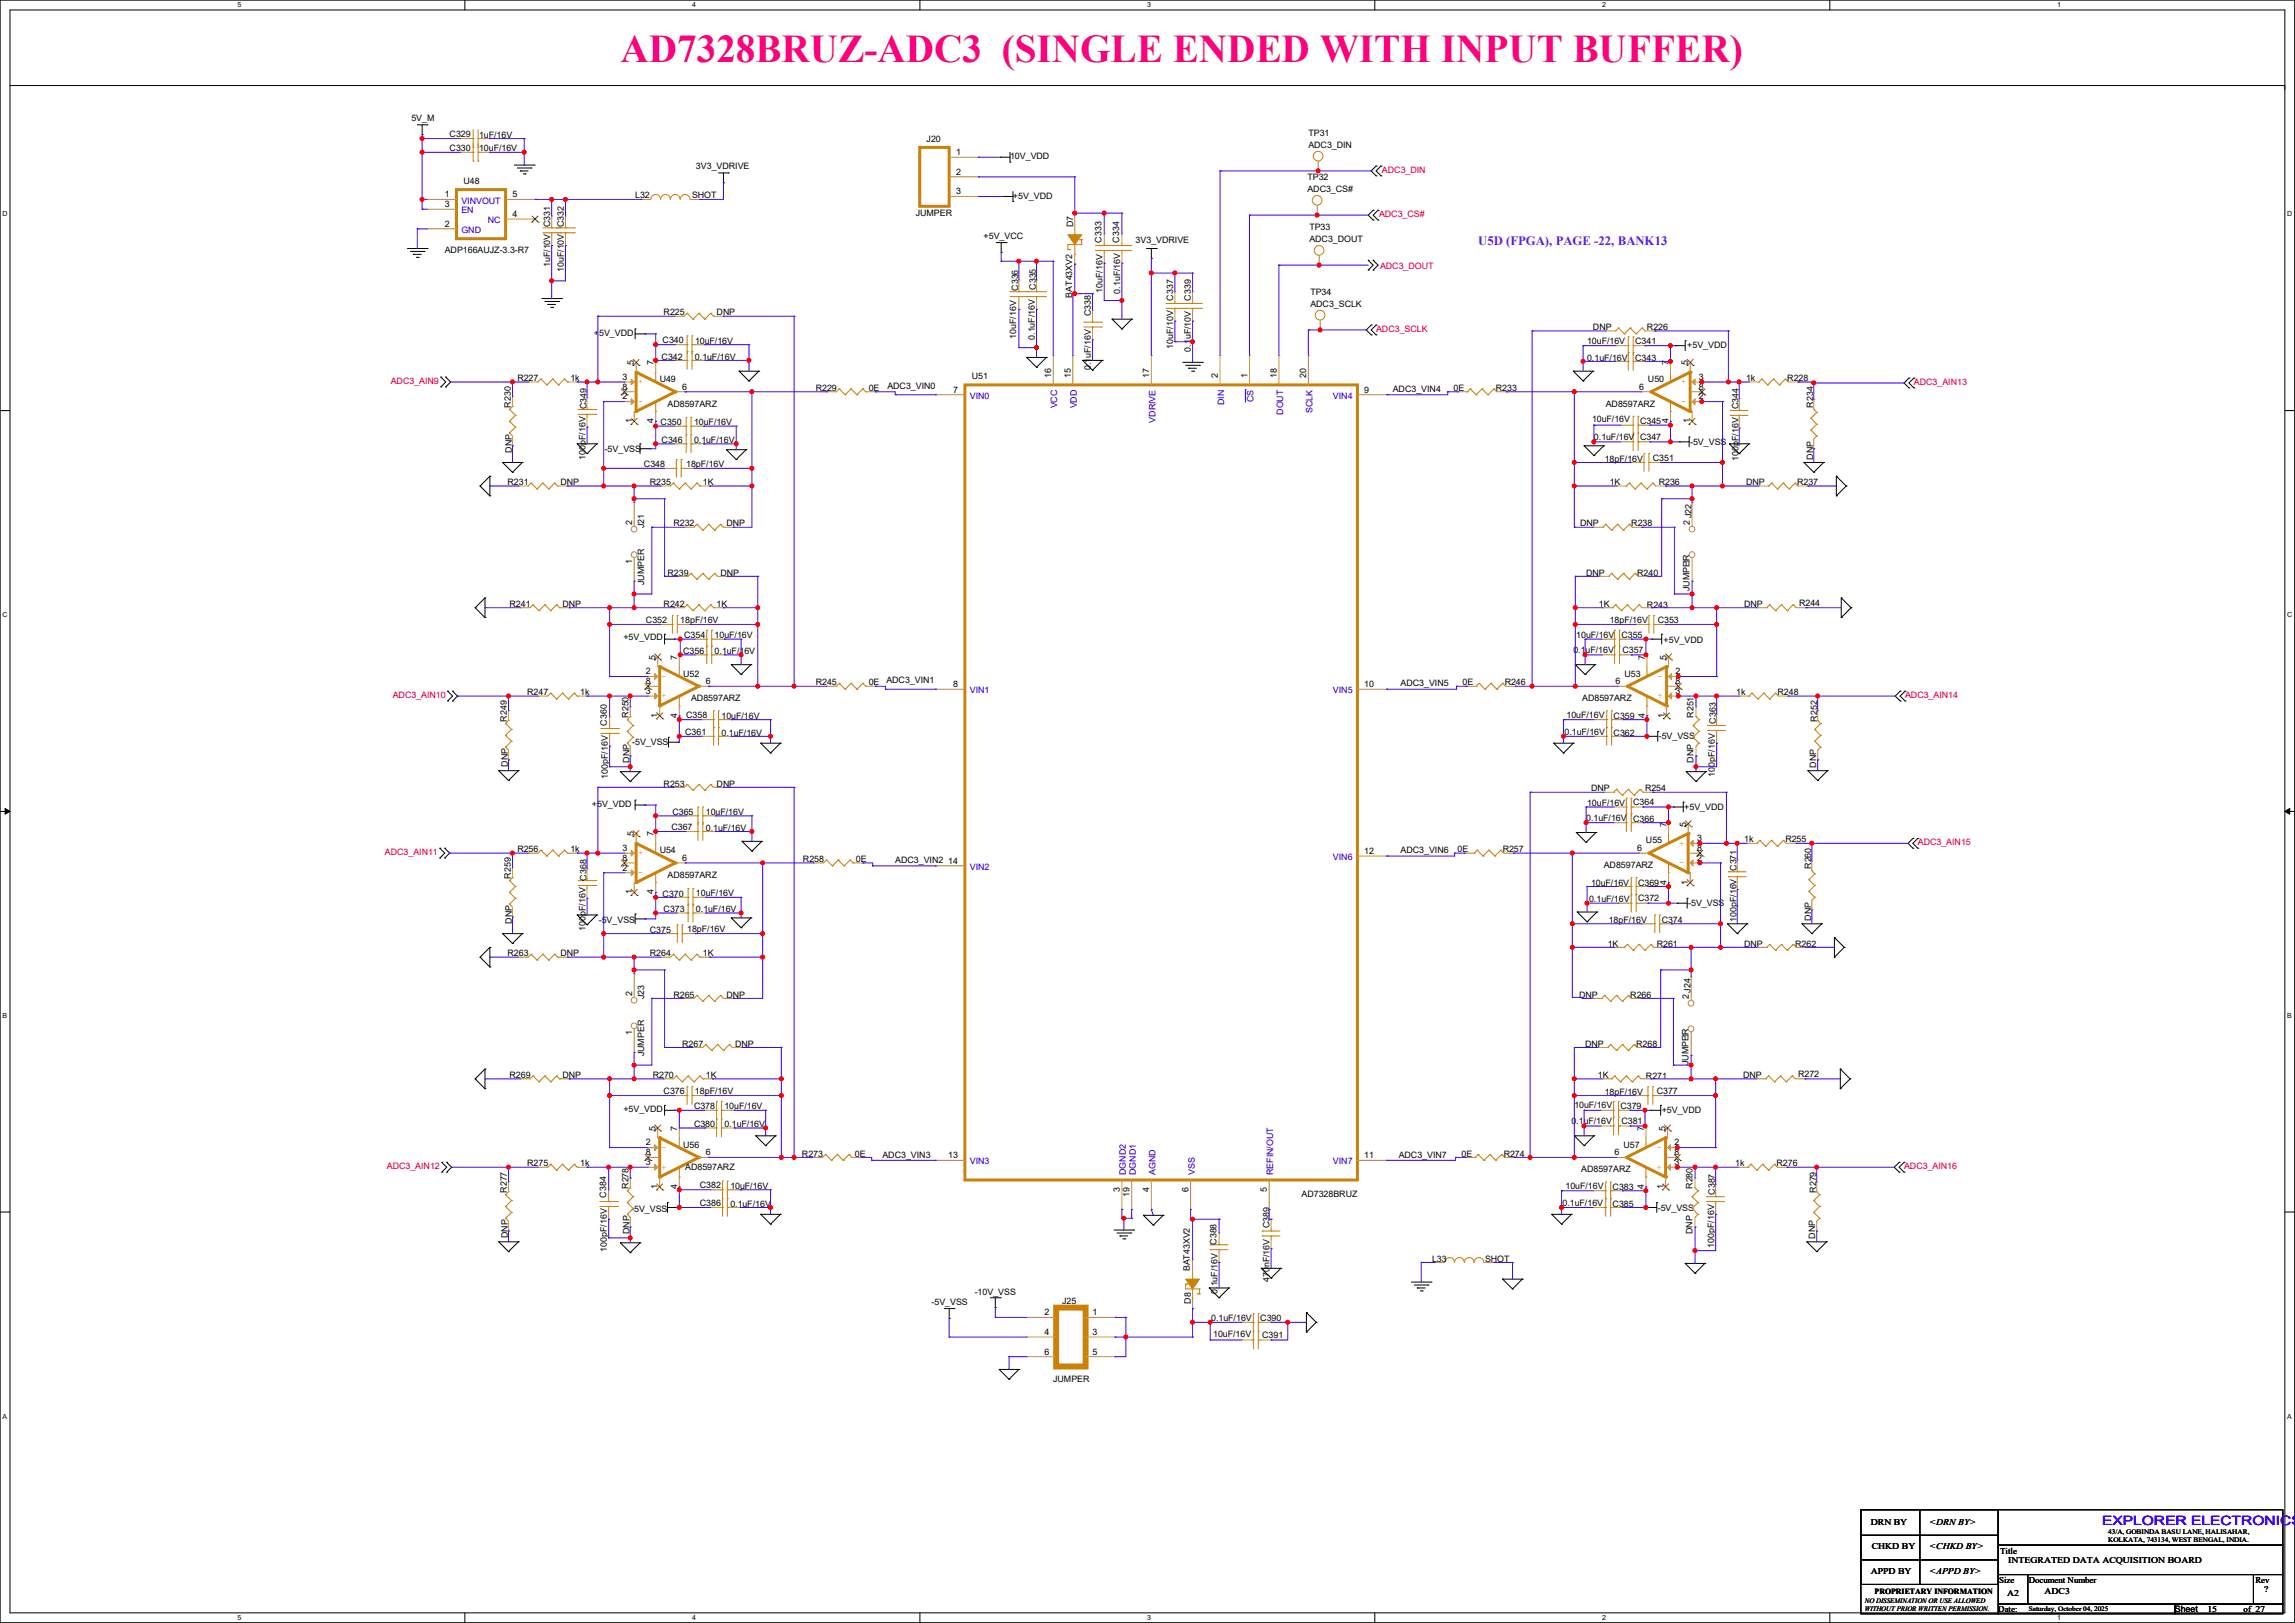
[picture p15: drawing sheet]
<svg xmlns="http://www.w3.org/2000/svg" width="594mm" height="420mm" viewBox="0 0 594 420" stroke-linecap="round" stroke-linejoin="round" font-family="sans-serif">
<defs><g id="words">
<text font-size="10.2" fill="#ff0080" x="160.6" y="15.9">AD7328BRUZ-ADC3 (SINGLE ENDED WITH INPUT BUFFER)</text>
<text font-size="3.3" fill="#8000ff" x="382.6" y="63.5">U5D (FPGA), PAGE -22, BANK13</text>
<text font-size="3.3" fill="#00f" x="544.1" y="394.7">EXPLORER ELECTRONICS</text>
<g font-size="2.3">
<text x="106.5" y="31.3">5V_M</text>
<text x="116.4" y="35.4">C329</text>
<text x="124" y="35.6">1uF/16V</text>
<text x="338.6" y="35.1">TP31</text>
<text x="116.4" y="38.9">C330</text>
<text x="124" y="38.9">10uF/16V</text>
<text x="239.8" y="36.7">J20</text>
<text x="247.4" y="40.1">1</text>
<text x="261.4" y="41.2">10V_VDD</text>
<text x="338.6" y="38.2">ADC3_DIN</text>
<text x="119.9" y="47.6">U48</text>
<text x="180.1" y="43.8">3V3_VDRIVE</text>
<text x="247.4" y="45.2">2</text>
<text x="338.4" y="46.6">TP32</text>
<text x="115.1" y="51.1">1</text>
<text x="115.1" y="53.6">3</text>
<text x="132.6" y="51.1">5</text>
<text x="164.4" y="51.1">L32</text>
<text x="179.1" y="51.1">SHOT</text>
<text x="247.4" y="50.3">3</text>
<text x="262.2" y="51.4">+5V_VDD</text>
<text x="338.4" y="49.6">ADC3_CS#</text>
<text x="115.1" y="58.7">2</text>
<text x="132.6" y="56.1">4</text>
<text x="142.4" y="58.7" transform="rotate(-90 142.4 58.7)">C331</text>
<text x="145.9" y="58.7" transform="rotate(-90 145.9 58.7)">C332</text>
<text x="237" y="56">JUMPER</text>
<text x="277.7" y="58.7" transform="rotate(-90 277.7 58.7)">D7</text>
<text x="338.9" y="59.5">TP33</text>
<text x="115.1" y="65.4">ADP166AUJZ-3.3-R7</text>
<text x="254.6" y="61.8">+5V_VCC</text>
<text x="285.1" y="62.8" transform="rotate(-90 285.1 62.8)">C333</text>
<text x="289.7" y="62.8" transform="rotate(-90 289.7 62.8)">C334</text>
<text x="293.9" y="62.8">3V3_VDRIVE</text>
<text x="338.9" y="62.6">ADC3_DOUT</text>
<text x="142.4" y="69.1" transform="rotate(-90 142.4 69.1)">1uF/10V</text>
<text x="145.9" y="70.4" transform="rotate(-90 145.9 70.4)">10uF/10V</text>
<text x="263.5" y="75.2" transform="rotate(-90 263.5 75.2)">C336</text>
<text x="268.1" y="75" transform="rotate(-90 268.1 75)">C335</text>
<text x="277.5" y="77" transform="rotate(-90 277.5 77)">BAT43XV2</text>
<text x="285.4" y="75.7" transform="rotate(-90 285.4 75.7)">10uF/16V</text>
<text x="289.9" y="76" transform="rotate(-90 289.9 76)">0.1uF/16V</text>
<text x="303.7" y="77.8" transform="rotate(-90 303.7 77.8)">C337</text>
<text x="308.2" y="77.8" transform="rotate(-90 308.2 77.8)">C339</text>
<text x="339.1" y="76.3">TP34</text>
<text x="171.7" y="81.6">R225</text>
<text x="185.5" y="81.6">DNP</text>
<text x="282.3" y="81.8" transform="rotate(-90 282.3 81.8)">C338</text>
<text x="339.1" y="79.3">ADC3_SCLK</text>
<text x="153.7" y="87">+5V_VDD</text>
<text x="171.5" y="88.7">C340</text>
<text x="179.9" y="89">10uF/16V</text>
<text x="263" y="87.7" transform="rotate(-90 263 87.7)">10uF/16V</text>
<text x="267.8" y="87.9" transform="rotate(-90 267.8 87.9)">0.1uF/16V</text>
<text x="410.8" y="89">10uF/16V</text>
<text x="412.3" y="85.4">DNP</text>
<text x="423.2" y="89">C341</text>
<text x="426.3" y="85.4">R226</text>
<text x="164.1" y="94.5" transform="rotate(-90 164.1 94.5)">5</text>
<text x="169.2" y="94.5" transform="rotate(-90 169.2 94.5)">7</text>
<text x="171.2" y="93">C342</text>
<text x="179.9" y="93">0.1uF/16V</text>
<text x="282.3" y="95.8" transform="rotate(-90 282.3 95.8)">0.1uF/16V</text>
<text x="303.7" y="90.2" transform="rotate(-90 303.7 90.2)">10uF/10V</text>
<text x="308.2" y="91" transform="rotate(-90 308.2 91)">0.1uF/10V</text>
<text x="410.8" y="93.3">0.1uF/16V</text>
<text x="423.2" y="93.3">C343</text>
<text x="431.8" y="94.5" transform="rotate(-90 431.8 94.5)">7</text>
<text x="436.7" y="90">+5V_VDD</text>
<text x="436.9" y="94.5" transform="rotate(-90 436.9 94.5)">5</text>
<text x="133.9" y="98.6">R227</text>
<text x="147.6" y="98.6">1k</text>
<text x="161.1" y="98.3">3</text>
<text x="161.1" y="100.8">8</text>
<text x="170.7" y="98.9">U49</text>
<text x="176.6" y="100.8">6</text>
<text x="211.1" y="101.2">R229</text>
<text x="224.8" y="101.2">0E</text>
<text x="229.7" y="100.7">ADC3_VIN0</text>
<text x="246.7" y="101.6">7</text>
<text x="251.5" y="98.1">U51</text>
<text x="272" y="97.8" transform="rotate(-90 272 97.8)">16</text>
<text x="277.1" y="97.8" transform="rotate(-90 277.1 97.8)">15</text>
<text x="297.4" y="97.8" transform="rotate(-90 297.4 97.8)">17</text>
<text x="315.2" y="97.8" transform="rotate(-90 315.2 97.8)">2</text>
<text x="322.8" y="97.8" transform="rotate(-90 322.8 97.8)">1</text>
<text x="330.5" y="97.8" transform="rotate(-90 330.5 97.8)">18</text>
<text x="338.1" y="97.8" transform="rotate(-90 338.1 97.8)">20</text>
<text x="353.1" y="101.6">9</text>
<text x="360.5" y="101.4">ADC3_VIN4</text>
<text x="376.2" y="101.2">0E</text>
<text x="387.1" y="101.2">R233</text>
<text x="424.2" y="100.8">6</text>
<text x="426.5" y="98.9">U50</text>
<text x="439.7" y="98.3">3</text>
<text x="439.7" y="100.8">8</text>
<text x="451.9" y="98.6">1k</text>
<text x="462.6" y="98.6">R228</text>
<text x="132.2" y="105.5" transform="rotate(-90 132.2 105.5)">R230</text>
<text x="151.8" y="106" transform="rotate(-90 151.8 106)">C349</text>
<text x="161.1" y="103.4">2</text>
<text x="172.8" y="105.2">AD8597ARZ</text>
<text x="415.6" y="105.2">AD8597ARZ</text>
<text x="439.7" y="103.4">2</text>
<text x="450" y="106" transform="rotate(-90 450 106)">C344</text>
<text x="469.3" y="105.5" transform="rotate(-90 469.3 105.5)">R234</text>
<text x="163.6" y="109.5" transform="rotate(-90 163.6 109.5)">1</text>
<text x="169.2" y="109.5" transform="rotate(-90 169.2 109.5)">4</text>
<text x="171" y="110.1">C350</text>
<text x="179.6" y="110.1">10uF/16V</text>
<text x="412" y="109.3">10uF/16V</text>
<text x="412.5" y="113.9">0.1uF/16V</text>
<text x="424.5" y="109.8">C345</text>
<text x="424.5" y="113.9">C347</text>
<text x="431.8" y="109.5" transform="rotate(-90 431.8 109.5)">4</text>
<text x="437.4" y="109.5" transform="rotate(-90 437.4 109.5)">1</text>
<text x="132.5" y="117.1" transform="rotate(-90 132.5 117.1)">DNP</text>
<text x="151.5" y="118.9" transform="rotate(-90 151.5 118.9)">100pF/16V</text>
<text x="156.5" y="116.9">-5V_VSS</text>
<text x="171.2" y="114.6">C346</text>
<text x="179.6" y="114.6">0.1uF/16V</text>
<text x="415.3" y="119.5">18pF/16V</text>
<text x="427.8" y="119.2">C351</text>
<text x="437.4" y="115.1">-5V_VSS</text>
<text x="450" y="119.2" transform="rotate(-90 450 119.2)">100pF/16V</text>
<text x="469.3" y="118.9" transform="rotate(-90 469.3 118.9)">DNP</text>
<text x="131.4" y="125.6">R231</text>
<text x="145.1" y="125.6">DNP</text>
<text x="166.7" y="120.7">C348</text>
<text x="168.2" y="125.6">R235</text>
<text x="177.6" y="120.7">18pF/16V</text>
<text x="181.9" y="125.6">1K</text>
<text x="416.6" y="125.6">1K</text>
<text x="429.3" y="125.6">R236</text>
<text x="451.9" y="125.6">DNP</text>
<text x="465.1" y="125.6">R237</text>
<text x="163.6" y="135.9" transform="rotate(-90 163.6 135.9)">2</text>
<text x="166.7" y="136.7" transform="rotate(-90 166.7 136.7)">J21</text>
<text x="174.3" y="136.2">R232</text>
<text x="188" y="136.2">DNP</text>
<text x="409" y="136.2">DNP</text>
<text x="422.2" y="136.2">R238</text>
<text x="437.4" y="135.9" transform="rotate(-90 437.4 135.9)">2 J22</text>
<text x="163.6" y="145.8" transform="rotate(-90 163.6 145.8)">1</text>
<text x="172.8" y="148.9">R239</text>
<text x="186.5" y="148.9">DNP</text>
<text x="410.5" y="148.9">DNP</text>
<text x="423.7" y="148.9">R240</text>
<text x="437.4" y="145.8" transform="rotate(-90 437.4 145.8)">1</text>
<text x="166.7" y="151.4" transform="rotate(-90 166.7 151.4)">JUMPER</text>
<text x="437.3" y="153" transform="rotate(-90 437.3 153)">JUMPER</text>
<text x="131.9" y="157.1">R241</text>
<text x="145.6" y="157.1">DNP</text>
<text x="167.2" y="161.1">C352</text>
<text x="171.7" y="157.1">R242</text>
<text x="176.1" y="161.1">18pF/16V</text>
<text x="185.5" y="157.1">1K</text>
<text x="413.8" y="157.1">1K</text>
<text x="416.6" y="161.1">18pF/16V</text>
<text x="426.3" y="157.3">R243</text>
<text x="429.1" y="161.1">C353</text>
<text x="451.4" y="157.1">DNP</text>
<text x="465.6" y="156.8">R244</text>
<text x="161.3" y="165.7">+5V_VDD</text>
<text x="177.1" y="165.2">C354</text>
<text x="185" y="165.2">10uF/16V</text>
<text x="408" y="165.2">10uF/16V</text>
<text x="419.7" y="165.2">C355</text>
<text x="430.6" y="166.5">+5V_VDD</text>
<text x="169.7" y="170.7" transform="rotate(-90 169.7 170.7)">5</text>
<text x="175.3" y="170.7" transform="rotate(-90 175.3 170.7)">7</text>
<text x="176.8" y="169.2">C356</text>
<text x="185" y="169.2">0.1uF/16V</text>
<text x="407.2" y="169">0.1uF/16V</text>
<text x="419.9" y="169">C357</text>
<text x="425.7" y="170.7" transform="rotate(-90 425.7 170.7)">7</text>
<text x="431.3" y="170.7" transform="rotate(-90 431.3 170.7)">5</text>
<text x="136.4" y="179.9">R247</text>
<text x="150.2" y="179.9">1k</text>
<text x="167.2" y="179.6">3</text>
<text x="167.2" y="174.5">2</text>
<text x="167.2" y="177">8</text>
<text x="176.8" y="175.1">U52</text>
<text x="182.7" y="177">6</text>
<text x="211.1" y="177.4">R245</text>
<text x="224.8" y="177.4">0E</text>
<text x="229.4" y="176.9">ADC3_VIN1</text>
<text x="246.7" y="177.8">8</text>
<text x="353.1" y="177.8">10</text>
<text x="362.5" y="177.6">ADC3_VIN5</text>
<text x="378.5" y="177.4">0E</text>
<text x="389.4" y="177.4">R246</text>
<text x="418.1" y="177">6</text>
<text x="420.4" y="175.1">U53</text>
<text x="433.6" y="179.6">3</text>
<text x="433.6" y="174.5">2</text>
<text x="433.6" y="177">8</text>
<text x="449.4" y="179.9">1k</text>
<text x="460" y="179.9">R248</text>
<text x="162.7" y="185.7" transform="rotate(-90 162.7 185.7)">R250</text>
<text x="170.2" y="185.7" transform="rotate(-90 170.2 185.7)">1</text>
<text x="175.3" y="185.7" transform="rotate(-90 175.3 185.7)">4</text>
<text x="177.6" y="185.8">C358</text>
<text x="178.9" y="181.4">AD8597ARZ</text>
<text x="405.4" y="185.8">10uF/16V</text>
<text x="409.5" y="181.4">AD8597ARZ</text>
<text x="425.7" y="185.7" transform="rotate(-90 425.7 185.7)">4</text>
<text x="430.8" y="185.7" transform="rotate(-90 430.8 185.7)">1</text>
<text x="438.3" y="185.7" transform="rotate(-90 438.3 185.7)">R251</text>
<text x="131.2" y="186.7" transform="rotate(-90 131.2 186.7)">R249</text>
<text x="157.1" y="187.8" transform="rotate(-90 157.1 187.8)">C360</text>
<text x="177.3" y="190.1">C361</text>
<text x="186.7" y="186">10uF/16V</text>
<text x="186.7" y="190.3">0.1uF/16V</text>
<text x="404.9" y="190.1">0.1uF/16V</text>
<text x="417.6" y="186">C359</text>
<text x="417.6" y="190.3">C362</text>
<text x="429.3" y="191.3">-5V_VSS</text>
<text x="444.1" y="187.2" transform="rotate(-90 444.1 187.2)">C363</text>
<text x="470.3" y="186.7" transform="rotate(-90 470.3 186.7)">R252</text>
<text x="162.9" y="197.4" transform="rotate(-90 162.9 197.4)">DNP</text>
<text x="163.6" y="192.9">-5V_VSS</text>
<text x="438.3" y="197.4" transform="rotate(-90 438.3 197.4)">DNP</text>
<text x="131.4" y="198.4" transform="rotate(-90 131.4 198.4)">DNP</text>
<text x="157.4" y="201.5" transform="rotate(-90 157.4 201.5)">100pF/16V</text>
<text x="171.7" y="203.5">R253</text>
<text x="185.5" y="203.5">DNP</text>
<text x="443.9" y="201" transform="rotate(-90 443.9 201)">100pF/16V</text>
<text x="470" y="198.7" transform="rotate(-90 470 198.7)">DNP</text>
<text x="153.2" y="208.9">+5V_VDD</text>
<text x="410.8" y="208.6">10uF/16V</text>
<text x="411.8" y="204.8">DNP</text>
<text x="422.7" y="208.4">C364</text>
<text x="425.8" y="204.8">R254</text>
<text x="435.9" y="209.6">+5V_VDD</text>
<text x="173.8" y="214.7">C367</text>
<text x="174" y="210.9">C365</text>
<text x="182.7" y="210.9">10uF/16V</text>
<text x="182.7" y="215">0.1uF/16V</text>
<text x="410.5" y="212.4">0.1uF/16V</text>
<text x="422.7" y="212.7">C366</text>
<text x="431.3" y="213.9" transform="rotate(-90 431.3 213.9)">7</text>
<text x="436.4" y="213.9" transform="rotate(-90 436.4 213.9)">5</text>
<text x="133.9" y="220.6">R256</text>
<text x="147.6" y="220.6">1k</text>
<text x="161.1" y="220.2">3</text>
<text x="164.1" y="216.5" transform="rotate(-90 164.1 216.5)">5</text>
<text x="169.2" y="216.5" transform="rotate(-90 169.2 216.5)">7</text>
<text x="170.7" y="220.8">U54</text>
<text x="353.1" y="221">12</text>
<text x="362.5" y="220.8">ADC3_VIN6</text>
<text x="377.2" y="220.6">0E</text>
<text x="388.9" y="220.6">R257</text>
<text x="423.7" y="220.2">6</text>
<text x="426" y="218.3">U55</text>
<text x="439.2" y="217.7">3</text>
<text x="439.2" y="220.2">8</text>
<text x="451.4" y="218">1k</text>
<text x="462.1" y="218">R255</text>
<text x="132.2" y="227.4" transform="rotate(-90 132.2 227.4)">R259</text>
<text x="151.8" y="227.9" transform="rotate(-90 151.8 227.9)">C368</text>
<text x="161.1" y="225.3">2</text>
<text x="161.1" y="222.8">8</text>
<text x="172.8" y="227.2">AD8597ARZ</text>
<text x="176.6" y="222.8">6</text>
<text x="207.8" y="223.1">R258</text>
<text x="221.5" y="223.1">0E</text>
<text x="231.7" y="223.3">ADC3_VIN2</text>
<text x="245.4" y="223.5">14</text>
<text x="415.1" y="224.6">AD8597ARZ</text>
<text x="439.2" y="222.8">2</text>
<text x="449.5" y="225.3" transform="rotate(-90 449.5 225.3)">C371</text>
<text x="468.8" y="224.8" transform="rotate(-90 468.8 224.8)">R260</text>
<text x="163.6" y="231.4" transform="rotate(-90 163.6 231.4)">1</text>
<text x="169.2" y="231.4" transform="rotate(-90 169.2 231.4)">4</text>
<text x="171.5" y="232.2">C370</text>
<text x="180.1" y="232">10uF/16V</text>
<text x="411.3" y="233.5">0.1uF/16V</text>
<text x="411.8" y="229.2">10uF/16V</text>
<text x="424" y="233.3">C372</text>
<text x="424" y="229.2">C369</text>
<text x="431.3" y="228.9" transform="rotate(-90 431.3 228.9)">4</text>
<text x="436.9" y="228.9" transform="rotate(-90 436.9 228.9)">1</text>
<text x="132.5" y="239.1" transform="rotate(-90 132.5 239.1)">DNP</text>
<text x="155" y="238.8">-5V_VSS</text>
<text x="171.7" y="236">C373</text>
<text x="180.1" y="236">0.1uF/16V</text>
<text x="416.4" y="238.8">18pF/16V</text>
<text x="430.1" y="238.8">C374</text>
<text x="436.9" y="234.5">-5V_VSS</text>
<text x="449.5" y="238.6" transform="rotate(-90 449.5 238.6)">100pF/16V</text>
<text x="468.8" y="238.3" transform="rotate(-90 468.8 238.3)">DNP</text>
<text x="151.5" y="240.8" transform="rotate(-90 151.5 240.8)">100pF/16V</text>
<text x="168.2" y="241.4">C375</text>
<text x="177.8" y="241.1">18pF/16V</text>
<text x="416.1" y="244.9">1K</text>
<text x="428.8" y="244.9">R261</text>
<text x="451.4" y="244.9">DNP</text>
<text x="464.6" y="244.9">R262</text>
<text x="131.4" y="247.5">R263</text>
<text x="145.1" y="247.5">DNP</text>
<text x="168.2" y="247.5">R264</text>
<text x="181.9" y="247.5">1K</text>
<text x="163.6" y="257.9" transform="rotate(-90 163.6 257.9)">2</text>
<text x="166.7" y="258.6" transform="rotate(-90 166.7 258.6)">J23</text>
<text x="174.3" y="258.1">R265</text>
<text x="188" y="258.1">DNP</text>
<text x="408.7" y="258.1">DNP</text>
<text x="421.9" y="258.1">R266</text>
<text x="437.1" y="258.6" transform="rotate(-90 437.1 258.6)">2 J24</text>
<text x="163.6" y="267.8" transform="rotate(-90 163.6 267.8)">1</text>
<text x="437.1" y="268.5" transform="rotate(-90 437.1 268.5)">1</text>
<text x="166.7" y="273.3" transform="rotate(-90 166.7 273.3)">JUMPER</text>
<text x="176.6" y="270.8">R267</text>
<text x="190.3" y="270.8">DNP</text>
<text x="410.3" y="270.8">DNP</text>
<text x="423.5" y="270.8">R268</text>
<text x="437" y="275.6" transform="rotate(-90 437 275.6)">JUMPER</text>
<text x="131.9" y="279">R269</text>
<text x="145.6" y="279">DNP</text>
<text x="169" y="279">R270</text>
<text x="182.7" y="279">1K</text>
<text x="413.6" y="279">1K</text>
<text x="426" y="279.2">R271</text>
<text x="451.2" y="279">DNP</text>
<text x="465.4" y="278.7">R272</text>
<text x="161.3" y="287.9">+5V_VDD</text>
<text x="171.7" y="283">C376</text>
<text x="179.6" y="287.1">C378</text>
<text x="179.9" y="283">18pF/16V</text>
<text x="187.5" y="287.1">10uF/16V</text>
<text x="407.5" y="286.8">10uF/16V</text>
<text x="415.3" y="283.3">18pF/16V</text>
<text x="419.4" y="287.1">C379</text>
<text x="428.8" y="283">C377</text>
<text x="169.7" y="292.7" transform="rotate(-90 169.7 292.7)">5</text>
<text x="175.3" y="292.7" transform="rotate(-90 175.3 292.7)">7</text>
<text x="179.6" y="291.7">C380</text>
<text x="187.5" y="291.7">0.1uF/16V</text>
<text x="406.7" y="290.9">0.1uF/16V</text>
<text x="419.7" y="290.9">C381</text>
<text x="425.4" y="292.7" transform="rotate(-90 425.4 292.7)">7</text>
<text x="430.1" y="288.1">+5V_VDD</text>
<text x="431" y="292.7" transform="rotate(-90 431 292.7)">5</text>
<text x="167.2" y="296.4">2</text>
<text x="167.2" y="299">8</text>
<text x="176.8" y="297">U56</text>
<text x="182.7" y="299">6</text>
<text x="207.6" y="299.3">R273</text>
<text x="221.3" y="299.3">0E</text>
<text x="228.4" y="299.5">ADC3_VIN3</text>
<text x="245.4" y="299.7">13</text>
<text x="353.1" y="299.7">11</text>
<text x="362" y="299.5">ADC3_VIN7</text>
<text x="378.3" y="299.3">0E</text>
<text x="389.2" y="299.3">R274</text>
<text x="417.9" y="299">6</text>
<text x="420.2" y="297">U57</text>
<text x="433.4" y="296.4">2</text>
<text x="433.4" y="299">8</text>
<text x="136.4" y="301.8">R275</text>
<text x="150.2" y="301.8">1k</text>
<text x="167.2" y="301.5">3</text>
<text x="177.3" y="302.9">AD8597ARZ</text>
<text x="409.2" y="303.4">AD8597ARZ</text>
<text x="433.4" y="301.5">3</text>
<text x="449.1" y="301.8">1k</text>
<text x="459.8" y="301.8">R276</text>
<text x="131.2" y="308.7" transform="rotate(-90 131.2 308.7)">R277</text>
<text x="156.8" y="309.9" transform="rotate(-90 156.8 309.9)">C384</text>
<text x="162.7" y="307.6" transform="rotate(-90 162.7 307.6)">R278</text>
<text x="170.2" y="307.6" transform="rotate(-90 170.2 307.6)">1</text>
<text x="175.3" y="307.6" transform="rotate(-90 175.3 307.6)">4</text>
<text x="181.1" y="312">C386</text>
<text x="181.1" y="307.4">C382</text>
<text x="189" y="307.7">10uF/16V</text>
<text x="289.8" y="308.4" transform="rotate(-90 289.8 308.4)">3</text>
<text x="292.4" y="309.7" transform="rotate(-90 292.4 309.7)">19</text>
<text x="297.4" y="308.4" transform="rotate(-90 297.4 308.4)">4</text>
<text x="307.6" y="308.4" transform="rotate(-90 307.6 308.4)">6</text>
<text x="327.9" y="308.4" transform="rotate(-90 327.9 308.4)">5</text>
<text x="336.9" y="309.7">AD7328BRUZ</text>
<text x="404.4" y="312">0.1uF/16V</text>
<text x="405.2" y="307.7">10uF/16V</text>
<text x="417.4" y="307.9">C383</text>
<text x="425.4" y="307.6" transform="rotate(-90 425.4 307.6)">4</text>
<text x="430.5" y="307.6" transform="rotate(-90 430.5 307.6)">1</text>
<text x="438" y="307.6" transform="rotate(-90 438 307.6)">R280</text>
<text x="443.9" y="309.2" transform="rotate(-90 443.9 309.2)">C387</text>
<text x="470" y="308.7" transform="rotate(-90 470 308.7)">R279</text>
<text x="163.4" y="313.5">-5V_VSS</text>
<text x="189" y="312.2">0.1uF/16V</text>
<text x="328.5" y="317.8" transform="rotate(-90 328.5 317.8)">C389</text>
<text x="417.4" y="312.2">C385</text>
<text x="429.1" y="313.3">-5V_VSS</text>
<text x="131.4" y="320.3" transform="rotate(-90 131.4 320.3)">DNP</text>
<text x="157.1" y="323.9" transform="rotate(-90 157.1 323.9)">100pF/16V</text>
<text x="162.9" y="319.3" transform="rotate(-90 162.9 319.3)">DNP</text>
<text x="314.8" y="322.1" transform="rotate(-90 314.8 322.1)">C388</text>
<text x="438" y="319.3" transform="rotate(-90 438 319.3)">DNP</text>
<text x="443.6" y="322.9" transform="rotate(-90 443.6 322.9)">100pF/16V</text>
<text x="469.8" y="320.6" transform="rotate(-90 469.8 320.6)">DNP</text>
<text x="308" y="329" transform="rotate(-90 308 329)">BAT43XV2</text>
<text x="370.6" y="326.5">L33</text>
<text x="384.4" y="326.5">SHOT</text>
<text x="252.3" y="335.1">-10V_VSS</text>
<text x="315.1" y="334.8" transform="rotate(-90 315.1 334.8)">0.1uF/16V</text>
<text x="328.5" y="331.8" transform="rotate(-90 328.5 331.8)">470nF/16V</text>
<text x="241.1" y="337.6">-5V_VSS</text>
<text x="270.3" y="340.4">2</text>
<text x="274.9" y="337.4">J25</text>
<text x="282.7" y="340.4">1</text>
<text x="308.2" y="337.4" transform="rotate(-90 308.2 337.4)">D8</text>
<text x="313.5" y="341.7">0.1uF/16V</text>
<text x="326.2" y="342">C390</text>
<text x="270.3" y="345.4">4</text>
<text x="282.7" y="345.4">3</text>
<text x="314" y="346">10uF/16V</text>
<text x="326.7" y="346.3">C391</text>
<text x="270.3" y="350.5">6</text>
<text x="282.7" y="350.5">5</text>
<text x="272.6" y="357.7">JUMPER</text>
<text x="484.2" y="394.5">DRN BY</text>
<text x="499.4" y="394.5">&lt;DRN BY&gt;</text>
<text x="484.4" y="400.9">CHKD BY</text>
<text x="499.4" y="400.9">&lt;CHKD BY&gt;</text>
<text x="484.2" y="407.2">APPD BY</text>
<text x="499.4" y="407.2">&lt;APPD BY&gt;</text>
<text x="517.7" y="402.1">Title</text>
<text x="519.7" y="404.4">INTEGRATED DATA ACQUISITION BOARD</text>
<text x="517.4" y="409.7">Size</text>
<text x="519.5" y="413">A2</text>
<text x="525.1" y="409.7">Document Number</text>
<text x="529.1" y="412.5">ADC3</text>
<text x="583.7" y="409.7">Rev</text>
<text x="586" y="412">?</text>
<text x="517.2" y="417.1">Date:</text>
<text x="562.9" y="417.2">Sheet</text>
<text x="571.3" y="417.1">15</text>
<text x="580.7" y="417.1">of 27</text>
</g>
<g font-size="2.3" fill="#f00">
<text x="357.7" y="44.8">ADC3_DIN</text>
<text x="356.9" y="56.2">ADC3_CS#</text>
<text x="357.2" y="69.7">ADC3_DOUT</text>
<text x="356.2" y="85.9">ADC3_SCLK</text>
<text x="101.1" y="99.4">ADC3_AIN9</text>
<text x="495.3" y="99.7">ADC3_AIN13</text>
<text x="101.6" y="180.7">ADC3_AIN10</text>
<text x="493.1" y="180.7">ADC3_AIN14</text>
<text x="99.6" y="221.3">ADC3_AIN11</text>
<text x="496.4" y="218.8">ADC3_AIN15</text>
<text x="100.1" y="302.6">ADC3_AIN12</text>
<text x="492.8" y="302.6">ADC3_AIN16</text>
</g>
<g font-size="2.3" fill="#00c">
<text x="119.4" y="52.7">VINVOUT</text>
<text x="119.4" y="55.2">EN</text>
<text x="126.3" y="57.7">NC</text>
<text x="119.4" y="60.3">GND</text>
<text x="251" y="103.2">VIN0</text>
<text x="273.6" y="105.7" transform="rotate(-90 273.6 105.7)">VCC</text>
<text x="278.7" y="105.7" transform="rotate(-90 278.7 105.7)">VDD</text>
<text x="316.8" y="104.8" transform="rotate(-90 316.8 104.8)">DIN</text>
<text x="324.4" y="104.1" transform="rotate(-90 324.4 104.1)">CS</text>
<text x="332.1" y="107.4" transform="rotate(-90 332.1 107.4)">DOUT</text>
<text x="339.7" y="106.9" transform="rotate(-90 339.7 106.9)">SCLK</text>
<text x="345" y="103.2">VIN4</text>
<text x="299" y="109.4" transform="rotate(-90 299 109.4)">VDRIVE</text>
<text x="251" y="179.4">VIN1</text>
<text x="345" y="179.4">VIN5</text>
<text x="251" y="225.1">VIN2</text>
<text x="345" y="222.6">VIN6</text>
<text x="251" y="301.3">VIN3</text>
<text x="291.4" y="304.1" transform="rotate(-90 291.4 304.1)">DGND2</text>
<text x="294" y="304.1" transform="rotate(-90 294 304.1)">DGND1</text>
<text x="299" y="304.1" transform="rotate(-90 299 304.1)">AGND</text>
<text x="309.2" y="304.1" transform="rotate(-90 309.2 304.1)">VSS</text>
<text x="329.5" y="304.1" transform="rotate(-90 329.5 304.1)">REFIN/OUT</text>
<text x="345" y="301.3">VIN7</text>
</g>
<g font-size="2.3" fill="#cc8006">
<text x="165.1" y="99.4">+</text>
<text x="435.1" y="99.4">+</text>
<text x="165.1" y="104.5">-</text>
<text x="435.1" y="104.5">-</text>
<text x="171.2" y="175.6">-</text>
<text x="429" y="175.6">-</text>
<text x="171.2" y="180.7">+</text>
<text x="429" y="180.7">+</text>
<text x="165.1" y="221.4">+</text>
<text x="434.6" y="218.8">+</text>
<text x="165.1" y="226.4">-</text>
<text x="434.6" y="223.9">-</text>
<text x="171.2" y="297.6">-</text>
<text x="428.8" y="297.6">-</text>
<text x="171.2" y="302.6">+</text>
<text x="428.8" y="302.6">+</text>
</g>
<text font-size="2" x="485.2" y="412.4">PROPRIETARY INFORMATION</text>
<g font-size="1.8">
<text x="61.4" y="1.9">5</text>
<text x="179.2" y="1.9">4</text>
<text x="296.9" y="1.9">3</text>
<text x="414.7" y="1.9">2</text>
<text x="532.4" y="1.9">1</text>
<text x=".7" y="56">D</text>
<text x="592" y="56">D</text>
<text x=".7" y="159.7">C</text>
<text x="592" y="159.7">C</text>
<text x=".7" y="263.4">B</text>
<text x="592" y="263.4">B</text>
<text x=".7" y="367.1">A</text>
<text x="592" y="367.1">A</text>
<text x="545.6" y="396.9">43/A, GOBINDA BASU LANE, HALISAHAR,</text>
<text x="545.6" y="398.9">KOLKATA, 743134, WEST BENGAL, INDIA.</text>
<text x="61.4" y="419.2">5</text>
<text x="179.2" y="419.2">4</text>
<text x="296.9" y="419.2">3</text>
<text x="414.7" y="419.2">2</text>
<text x="482.6" y="414.9">NO DISSEMINATION OR USE ALLOWED</text>
<text x="482.6" y="416.8">WITHOUT PRIOR WRITTEN PERMISSION.</text>
<text x="525" y="416.9">Saturday, October 04, 2025</text>
<text x="532.4" y="419.2">1</text>
</g>
</g></defs>
<path d="M0 0h593.9v419.9h-593.9zM2.6 2.6h588.8v414.8h-588.8z" fill="none" stroke="#000" stroke-width=".26"/>
<g fill="#fff">
<path d="M61.4 .3h1v2h-1z"/>
<path d="M61.4 417.6h1v2h-1z"/>
</g>
<path d="M120.3 0v2.6M120.3 417.4v2.5" fill="none" stroke="#000" stroke-width=".26"/>
<g fill="#fff">
<path d="M179.2 .3h.9v2h-.9z"/>
<path d="M179.2 417.6h.9v2h-.9z"/>
</g>
<path d="M238.1 0v2.6M238.1 417.4v2.5" fill="none" stroke="#000" stroke-width=".26"/>
<g fill="#fff">
<path d="M296.9 .3h1v2h-1z"/>
<path d="M296.9 417.6h1v2h-1z"/>
</g>
<path d="M355.8 0v2.6M355.8 417.4v2.5" fill="none" stroke="#000" stroke-width=".26"/>
<g fill="#fff">
<path d="M414.7 .3h.9v2h-.9z"/>
<path d="M414.7 417.6h.9v2h-.9z"/>
</g>
<path d="M473.6 0v2.6M473.6 417.4v2.5" fill="none" stroke="#000" stroke-width=".26"/>
<g fill="#fff">
<path d="M532.4 .3h1v2h-1z"/>
<path d="M532.4 417.6h1v2h-1z"/>
<path d="M.7 54.4h1.2v2h-1.2z"/>
<path d="M592 54.4h1.3v2h-1.3z"/>
<path d="M.7 158.1h1.2v2h-1.2z"/>
<path d="M592 158.1h1.3v2h-1.3z"/>
</g>
<path d="M0 106.3h2.6M591.4 106.3h2.5" fill="none" stroke="#000" stroke-width=".26"/>
<g fill="#fff">
<path d="M.7 261.8h1.2v2h-1.2z"/>
<path d="M592 261.8h1.2v2h-1.2z"/>
</g>
<path d="M0 210h2.6M591.4 210h2.5" fill="none" stroke="#000" stroke-width=".26"/>
<path d="M1.3 209.2l1.3 .8-1.3 .7zM591.4 210l1.2-.8v1.5z" fill="#000" stroke="#000" stroke-width=".26"/>
<g fill="#fff">
<path d="M.7 365.5h1.2v2h-1.2z"/>
<path d="M592 365.5h1.2v2h-1.2z"/>
</g>
<g fill="none" stroke="#000" stroke-width=".26">
<path d="M2.6 22.1h588.8v1.1M108 32.3h2.5M109.3 34.8h.1M109.3 32.3v2.5M110.5 32.3h.1M261.4 39.4v2.6M133.1 42.7h5.1M133.9 43.5h3.6M134.7 44.2h.1M134.7 44.2h2M135.4 45h.5M135.9 45h.1"/>
<path d="M137.5 43.5h.1M138.2 42.7h.1M186 44.7h2.5M187.2 47.3h.1M187.2 44.7v2.6M188.5 44.7h.1M258.9 40.7h.1M258.9 40.7h2.5M259.6 50.8h.1M259.6 50.8h2.6M261.4 42h.1M262.2 52.1h.1"/>
<path d="M262.2 49.6v2.5M355.4 54.4h.1M355.4 56.9h.1M355.4 54.4l-1.3 1.3 1.3 1.2M356.2 43h.1M356.2 45.5h.1M356.2 43l-1.3 1.2 1.3 1.3M356.7 56.9h.1M356.7 54.4h.1M356.7 54.4l-1.3 1.3 1.3 1.2M357.4 45.5h.1M357.4 43h.1"/>
<path d="M357.4 43l-1.2 1.2 1.2 1.3M105.5 64.3h5M106.2 65.1h3.6M107 65.8h.1M107 65.8h2M107.7 66.6h.5M108.2 66.6h.1M109.8 65.1h.1M110.5 64.3h.1M140.3 77.3h5M141 78h3.6M141.8 78.8h.1"/>
<path d="M141.8 78.8h2M142.5 79.5h.5M143 79.5h.1M144.6 78h.1M145.3 77.3h.1M257.9 62.8h2.5M259.1 65.3h.1M259.1 62.8v2.5M260.4 62.8h.1M296.7 64.3h2.6M298 66.8h.1M298 64.3v2.5"/>
<path d="M299.3 64.3h.1M354.1 69.9h.1M354.1 67.4h.1M354.1 67.4l1.3 1.2-1.3 1.3M355.4 69.9h.1M355.4 67.4h.1M355.4 67.4l1.3 1.2-1.3 1.3M114.1 97.6h.1M114.1 97.6l1.3 1.2-1.3 1.3M115.4 97.6h.1M115.4 97.6l1.2 1.2-1.2 1.3M164.4 85.1h.1"/>
<path d="M164.4 86.4h2.5M164.4 85.1v2.6M166.9 86.4h.1M191.3 96.1h.1M191.3 96.1h5.1M191.3 96.1l2.5 2.5M193.8 98.6h.1M196.4 96.1h.1M196.4 96.1l-2.6 2.5M265.7 92.5h.1M265.7 92.5h5.1M265.7 92.5l2.6 2.5"/>
<path d="M268.3 95h.1M270.8 92.5h.1M270.8 92.5l-2.5 2.5M280.2 93.3h.1M280.2 93.3h5.1M280.2 93.3l2.5 2.5M282.7 95.8h.1M285.3 93.3h.1M285.3 93.3l-2.6 2.5M287.8 82.6h.1M287.8 82.6h5.1M287.8 82.6l2.6 2.5"/>
<path d="M290.4 85.1h.1M292.9 82.6h.1M292.9 82.6l-2.5 2.5M306.1 93.8h5.1M306.9 94.5h3.5M307.6 95.3h.1M307.6 95.3h2.1M308.4 96.1h.5M308.9 96.1h.1M310.4 94.5h.1M311.2 93.8h.1M354.9 84.1h.1"/>
<path d="M354.9 86.7h.1M354.9 84.1l-1.3 1.3 1.3 1.3M356.2 86.7h.1M356.2 84.1h.1M356.2 84.1l-1.3 1.3 1.3 1.3M407.2 96.1h.1M407.2 96.1h5.1M407.2 96.1l2.5 2.5M409.7 98.6h.1M412.3 96.1h.1M412.3 96.1l-2.6 2.5M433.6 89.5h.1"/>
<path d="M433.6 89.5h2.6M436.2 88.2h.1M436.2 88.2v2.5M494.1 97.8h.1M494.1 97.8l-1.3 1.3 1.3 1.3M495.3 97.8h.1M495.3 97.8l-1.2 1.3 1.2 1.3M114.1 100.1h.1M115.4 100.1h.1M130.1 119.7h.1M130.1 119.7h5.1M130.1 119.7l2.5 2.5"/>
<path d="M135.2 119.7h.1M135.2 119.7l-2.6 2.5M149.4 114.9h.1M149.4 114.9h5.1M149.4 114.9l2.5 2.5M151.9 117.4h.1M154.5 114.9h.1M154.5 114.9l-2.6 2.5M165.7 114.9h.1M165.7 116.1h2.5M165.7 114.9v2.5M168.2 116.1h.1"/>
<path d="M188 116.4h.1M188 116.4h5.1M188 116.4l2.5 2.5M190.5 118.9h.1M193.1 116.4h.1M193.1 116.4l-2.6 2.5M410 115.4h.1M410 115.4h5.1M410 115.4l2.5 2.5M412.5 117.9h.1M415.1 115.4h.1M415.1 115.4l-2.6 2.5"/>
<path d="M434.6 114.3h.1M434.6 114.3h2.6M437.2 113.1h.1M437.2 113.1v2.5M447.6 114.9h.1M447.6 114.9h5.1M447.6 114.9l2.5 2.5M450.1 117.4h.1M452.7 114.9h.1M452.7 114.9l-2.6 2.5M466.9 119.7h.1M466.9 119.7h5.1"/>
<path d="M466.9 119.7l2.5 2.5M472 119.7h.1M472 119.7l-2.6 2.5M494.1 100.4h.1M495.3 100.4h.1M124.2 125.8h.1M124.2 125.8l2.6 2.5M126.8 128.3h.1M126.8 123.2h.1M126.8 123.2v5.1M126.8 123.2l-2.6 2.6M132.6 122.2h.1"/>
<path d="M469.4 122.2h.1M475.3 128.3h.1M475.3 123.2h.1M475.3 123.2v5.1M475.3 123.2l2.5 2.6M477.8 125.8h.1M477.8 125.8l-2.5 2.5M123 157.3h.1M123 157.3l2.5 2.5M125.5 159.8h.1M125.5 154.7h.1M125.5 154.7v5.1"/>
<path d="M125.5 154.7l-2.5 2.6M476.5 159.8h.1M476.5 154.7h.1M476.5 154.7v5.1M476.5 154.7l2.6 2.6M479.1 157.3h.1M479.1 157.3l-2.6 2.5M115.9 178.9h.1M115.9 178.9l1.2 1.2-1.2 1.3M117.1 178.9h.1M117.1 178.9l1.3 1.2-1.3 1.3M172 164.1h.1"/>
<path d="M172 165.4h2.5M172 164.1v2.6M174.5 165.4h.1M189.3 172h.1M189.3 172h5.1M189.3 172l2.5 2.5M191.8 174.5h.1M194.4 172h.1M194.4 172l-2.6 2.5M407.7 172h.1M407.7 172h5.1M407.7 172l2.6 2.5"/>
<path d="M410.3 174.5h.1M412.8 172h.1M412.8 172l-2.5 2.5M427.5 165.4h.1M427.5 165.4h2.6M430.1 164.1h.1M430.1 164.1v2.6M491.8 178.9h.1M491.8 178.9l-1.3 1.2 1.3 1.3M493.1 178.9h.1M493.1 178.9l-1.3 1.2 1.3 1.3M115.9 181.4h.1"/>
<path d="M117.1 181.4h.1M129.1 199.4h.1M129.1 199.4h5.1M129.1 199.4l2.5 2.6M134.2 199.4h.1M134.2 199.4l-2.6 2.6M160.6 199.7h.1M160.6 199.7h5.1M160.6 199.7l2.5 2.5M165.7 199.7h.1M165.7 199.7l-2.6 2.5M173 190.8h.1"/>
<path d="M173 192.1h2.6M173 190.8v2.5M175.6 192.1h.1M196.9 192.3h.1M196.9 192.3h5.1M196.9 192.3l2.5 2.6M199.4 194.9h.1M202 192.3h.1M202 192.3l-2.6 2.6M402.1 192.3h.1M402.1 192.3h5.1M402.1 192.3l2.6 2.6"/>
<path d="M404.7 194.9h.1M407.2 192.3h.1M407.2 192.3l-2.5 2.6M426.5 190.5h.1M426.5 190.5h2.5M429 189.3h.1M429 189.3v2.5M436.4 199.7h.1M436.4 199.7h5.1M436.4 199.7l2.6 2.5M441.5 199.7h.1M441.5 199.7l-2.5 2.5"/>
<path d="M467.9 199.4h.1M467.9 199.4h5.1M467.9 199.4l2.6 2.6M473 199.4h.1M473 199.4l-2.5 2.6M491.8 181.4h.1M493.1 181.4h.1M113.8 219.5h.1M113.8 219.5l1.3 1.3-1.3 1.2M115.1 219.5h.1M115.1 219.5l1.3 1.3-1.3 1.2M131.6 202h.1"/>
<path d="M163.1 202.2h.1M164.4 207.1h.1M164.4 207.1v2.5M164.4 208.3h2.5M166.9 208.3h.1M192.1 217.7h.1M192.1 217.7h5M192.1 217.7l2.5 2.6M197.1 217.7h.1M197.1 217.7l-2.5 2.6M408 215.4h.1M408 215.4h5"/>
<path d="M408 215.4l2.5 2.6M410.5 218h.1M413 215.4h.1M413 215.4l-2.5 2.6M433.1 208.8h.1M433.1 208.8h2.6M435.7 207.6h.1M435.7 207.6v2.5M439 202.2h.1M470.5 202h.1M495.1 217h.1M495.1 219.5h.1"/>
<path d="M495.1 217l-1.3 1.2 1.3 1.3M496.4 219.5h.1M496.4 217h.1M496.4 217l-1.3 1.2 1.3 1.3M113.8 222h.1M115.1 222h.1M149.4 236.8h.1M149.4 236.8h5.1M149.4 236.8l2.5 2.5M151.9 239.3h.1M154.5 236.8h.1M154.5 236.8l-2.6 2.5"/>
<path d="M164.4 236.5h.1M164.4 236.5v2.6M164.4 237.8h2.5M166.9 237.8h.1M189.3 237.5h.1M189.3 237.5h5.1M189.3 237.5l2.5 2.6M194.4 237.5h.1M194.4 237.5l-2.6 2.6M194.6 220.3h.1M408.2 236h.1M408.2 236h5.1"/>
<path d="M408.2 236l2.6 2.5M410.8 238.5h.1M413.3 236h.1M413.3 236l-2.5 2.5M434.1 233.7h.1M434.1 233.7h2.6M436.7 232.5h.1M436.7 232.5v2.5M447.1 239.1h.1M447.1 239.1h5.1M447.1 239.1l2.5 2.5M452.2 239.1h.1"/>
<path d="M452.2 239.1l-2.6 2.5M466.4 239.1h.1M466.4 239.1h5.1M466.4 239.1l2.5 2.5M471.5 239.1h.1M471.5 239.1l-2.6 2.5M124.2 247.7h.1M124.2 247.7l2.6 2.5M126.8 250.2h.1M126.8 245.2h.1M126.8 245.2v5M126.8 245.2l-2.6 2.5"/>
<path d="M130.1 241.6h.1M130.1 241.6h5.1M130.1 241.6l2.5 2.5M132.6 244.1h.1M135.2 241.6h.1M135.2 241.6l-2.6 2.5M191.8 240.1h.1M449.6 241.6h.1M468.9 241.6h.1M474.8 247.7h.1M474.8 242.6h.1M474.8 242.6v5.1"/>
<path d="M474.8 242.6l2.5 2.6M477.3 245.2h.1M477.3 245.2l-2.5 2.5M123 279.2h.1M123 279.2l2.5 2.5M125.5 276.6h.1M125.5 276.6v5.1M125.5 276.6l-2.5 2.6M476.3 276.6h.1M476.3 276.6v5.1M476.3 276.6l2.5 2.6M478.8 279.2h.1"/>
<path d="M478.8 279.2l-2.5 2.5M125.5 281.7h.1M172 286h.1M172 287.3h2.5M172 286v2.6M174.5 287.3h.1M195.6 293.9h.1M195.6 293.9h5.1M195.6 293.9l2.6 2.6M198.2 296.5h.1M200.7 293.9h.1M200.7 293.9l-2.5 2.6"/>
<path d="M407.5 293.9h.1M407.5 293.9h5M407.5 293.9l2.5 2.6M410 296.5h.1M412.5 293.9h.1M412.5 293.9l-2.5 2.6M427.3 287.3h.1M427.3 287.3h2.5M429.8 286h.1M429.8 286v2.6M476.3 281.7h.1M0 313.6h2.6"/>
<path d="M114.3 300.8h.1M114.3 303.3h.1M114.3 300.8l1.3 1.2-1.3 1.3M115.6 303.3h.1M115.6 300.8h.1M115.6 300.8l1.3 1.2-1.3 1.3M172.8 311.2h.1M172.8 312.5h2.5M172.8 311.2v2.5M175.3 312.5h.1M196.9 314.2h.1M196.9 314.2h5.1"/>
<path d="M196.9 314.2l2.5 2.6M199.4 316.8h.1M202 314.2h.1M202 314.2l-2.6 2.6M288.3 318.3h5.1M289.1 319.1h3.6M289.9 319.8h.1M289.9 319.8h2M292.7 319.1h.1M293.4 318.3h.1M296 314.5h.1M296 314.5h5"/>
<path d="M296 314.5l2.5 2.5M298.5 317h.1M301 314.5h.1M301 314.5l-2.5 2.5M401.6 314.2h.1M401.6 314.2h5.1M401.6 314.2l2.6 2.6M404.2 316.8h.1M406.7 314.2h.1M406.7 314.2l-2.5 2.6M426.3 312.5h.1M426.3 312.5h2.5"/>
<path d="M428.8 311.2h.1M428.8 311.2v2.5M491.5 300.8h.1M491.5 303.3h.1M491.5 300.8l-1.2 1.2 1.2 1.3M492.8 303.3h.1M492.8 300.8h.1M492.8 300.8l-1.3 1.2 1.3 1.3M591.4 313.6h2.5M129.1 321.4h.1M129.1 321.4h5.1M129.1 321.4l2.5 2.5"/>
<path d="M131.6 323.9h.1M134.2 321.4h.1M134.2 321.4l-2.6 2.5M160.6 321.6h.1M160.6 321.6h5.1M160.6 321.6l2.5 2.5M163.1 324.1h.1M165.7 321.6h.1M165.7 321.6l-2.6 2.5M244.4 338.6h2.5M245.7 338.6v2.6M246.9 338.6h.1"/>
<path d="M256.3 335.8h2.6M257.6 338.4h.1M257.6 335.8v2.6M258.9 335.8h.1M290.6 320.6h.5M291.1 320.6h.1M313 333.3h.1M313 333.3h5.1M313 333.3l2.5 2.5M315.5 335.8h.1M318.1 333.3h.1M318.1 333.3l-2.6 2.5"/>
<path d="M326.4 328.2h.1M326.4 328.2h5.1M326.4 328.2l2.6 2.6M329 330.8h.1M331.5 328.2h.1M331.5 328.2l-2.5 2.6M338.1 339.6h.1M338.1 339.6v5.1M338.1 339.6l2.6 2.6M365.3 331.8h5.1M366.1 332.5h3.5M366.8 333.3h.1"/>
<path d="M366.8 333.3h2.1M367.6 334.1h.5M368.1 334.1h.1M369.6 332.5h.1M370.4 331.8h.1M388.9 331h.1M388.9 331h5.1M388.9 331l2.6 2.5M391.5 333.5h.1M394 331h.1M394 331l-2.5 2.5M436.2 326.9h.1"/>
<path d="M436.2 326.9h5M436.2 326.9l2.5 2.6M438.7 329.5h.1M441.2 326.9h.1M441.2 326.9l-2.5 2.6M467.7 321.4h.1M467.7 321.4h5M467.7 321.4l2.5 2.5M470.2 323.9h.1M472.7 321.4h.1M472.7 321.4l-2.5 2.5M245.7 341.2h.1"/>
<path d="M258.6 354.4h.1M258.6 354.4h5.1M258.6 354.4l2.6 2.5M261.2 356.9h.1M263.7 354.4h.1M263.7 354.4l-2.5 2.5M338.1 344.7h.1M340.7 342.2h.1M340.7 342.2l-2.6 2.5M481.6 390.7h35.6v26.9h-35.6zM481.6 390.7h15.3v6.6h-15.3zM481.6 397.3h15.3v6.3h-15.3z"/>
<path d="M496.9 390.7h20.3v6.6h-20.3zM496.9 397.3h20.3v6.3h-20.3zM517.2 390.7h73.6v9.1h-73.6zM517.2 399.8h73.6v7.7h-73.6zM481.6 403.6h15.3v6.4h-15.3zM496.9 403.6h20.3v6.4h-20.3zM517.2 407.5h7.6v7.6h-7.6zM517.2 415.1h45.7v2.5h-45.7zM524.8 407.5h58.4v7.6h-58.4zM562.9 415.1h27.9v2.5h-27.9zM583.2 407.5h7.6v7.6h-7.6z"/>
</g>
<g fill="none" stroke="#cc8006" stroke-width=".26">
<path d="M379.8 101.4h.1M380.5 100.6h.1M380.5 100.6l1.6 1.6M380.5 100.6l-.7 .8M382.1 102.2h.1M383.6 100.6h.1M383.6 100.6l1.5 1.6M383.6 100.6l-1.5 1.6M385.1 102.2h.1M386.6 100.6h.1M386.6 100.6l.8 .8M386.6 100.6l-1.5 1.6"/>
<path d="M447.3 226.9h.1M447.3 225.6h.1M447.3 226.9h4.6M447.3 225.6h4.6M449.6 225.6h.1M449.6 226.9h.1M449.6 225.1v.5M449.6 226.9v.7M420.4 245.2h.1M421.2 244.4h.1M421.2 244.4l1.5 1.5M421.2 244.4l-.8 .8"/>
<path d="M422.7 245.9h.1M424.2 244.4h.1M424.2 244.4l1.5 1.5M424.2 244.4l-1.5 1.5M425.7 245.9h.1M427.3 244.4h.1M427.3 244.4l.7 .8M427.3 244.4l-1.6 1.5"/>
</g>
<g fill="none" stroke="#a84" stroke-width=".26">
<path d="M377.2 101.4h.1M377.2 101.4h2.6M387.4 101.4h2.5M389.9 101.4h.1M449.6 222.5h.1M449.6 230.2h.1M449.6 222.5v2.6M449.6 227.6v2.6M417.9 245.2h.1M417.9 245.2h2.5M428 245.2h2.6M430.6 245.2h.1"/>
<path d="M265.7 340.9h.1M265.7 346h.1M265.7 351.1h.1M265.7 340.9h7.6M265.7 346h7.6M265.7 351.1h7.6M281 340.9h7.6M281 346h7.6M281 351.1h7.6M288.6 340.9h.1M288.6 346h.1M288.6 351.1h.1"/>
</g>
<path d="M273.3 338.4h7.7v15.2h-7.7z" fill="none" stroke="#cc8006" stroke-width="1.5"/>
<path d="M436.9 215.7v10.1" fill="none" stroke="#cc8006" stroke-width=".76"/>
<circle cx="436.9" cy="225.8" r=".38" fill="#cc8006"/>
<path d="M426.8 220.8l10.1 5" fill="none" stroke="#cc8006" stroke-width=".76"/>
<circle cx="426.8" cy="220.8" r=".38" fill="#cc8006"/>
<path d="M436.9 215.7l-10.1 5.1" fill="none" stroke="#cc8006" stroke-width=".76"/>
<circle cx="436.9" cy="215.7" r=".38" fill="#cc8006"/>
<g fill="none" stroke="#cc8006" stroke-width=".26">
<path d="M140.5 59h4.6M142.8 59h.1M142.8 58.5v.5M145.1 59h.1M140.5 60.2h4.6M142.8 60.2h.1M142.8 60.2v.8M145.1 60.2h.1M140 98.1h.1M140 98.1l-.8 .7M140 98.1l1.5 1.5M141.5 99.6h.1"/>
<path d="M143 98.1h.1M143 98.1l-1.5 1.5M143 98.1l1.6 1.5M144.6 99.6h.1M146.1 98.1h.1M146.1 98.1l-1.5 1.5M146.1 98.1l.8 .7M146.9 98.8h.1M217.2 100.6h.1M217.2 100.6l-.7 .8M217.2 100.6l1.5 1.6M218.7 102.2h.1"/>
<path d="M220.3 100.6h.1M220.3 100.6l-1.6 1.6M220.3 100.6l1.5 1.6M221.8 102.2h.1M223.3 100.6h.1M223.3 100.6l-1.5 1.6M223.3 100.6l.8 .8M224.1 101.4h.1M468.7 111.3h.1M468.7 108.2h.1M468.7 111.3l1.5 1.5M468.7 108.2l1.5 1.6"/>
<path d="M469.4 106h.1M469.4 106l.8 .7M470.2 112.8h.1M470.2 109.8h.1M470.2 106.7h.1M470.2 112.8l-.8 .8M470.2 109.8l-1.5 1.5M470.2 106.7l-1.5 1.5M178.9 148.4h.1M178.9 148.4l-.8 .7M178.9 148.4l1.5 1.5M180.4 149.9h.1"/>
<path d="M181.9 148.4h.1M181.9 148.4l-1.5 1.5M181.9 148.4l1.5 1.5M183.4 149.9h.1M185 148.4h.1M185 148.4l-1.6 1.5M185 148.4l.7 .7M185.7 149.1h.1M431.8 218.2h.1M431.8 215.7v2.5M177.6 236.3h.5M178.1 236.3h.1"/>
<path d="M178.1 234h.1M178.1 234v4.5M179.4 234h.1M179.4 236.3h.1M179.4 236.3h.7M179.4 234v4.5M421.4 233.7h.8M422.2 231.4h.1M422.2 233.7h.1M422.2 231.4v4.6M423.5 233.7h.1M423.5 231.4h.1"/>
<path d="M423.5 233.7h.5M423.5 231.4v4.6M431.8 225.8h.1M431.8 223.3v2.5M414.6 258.4h.1M415.3 257.6h.1M415.3 257.6l1.6 1.5M415.3 257.6l-.7 .8M416.9 259.1h.1M418.4 257.6h.1M418.4 257.6l1.5 1.5M418.4 257.6l-1.5 1.5"/>
<path d="M419.9 259.1h.1M421.4 257.6h.1M421.4 257.6l.8 .8M421.4 257.6l-1.5 1.5M185 291.9h.5M185.5 291.9h.1M185.5 289.6h.1M185.5 289.6v4.6M186.7 289.6h.1M186.7 291.9h.1M186.7 291.9h.8M186.7 289.6v4.6"/>
<path d="M186.5 312.5h.5M187 312.5h.1M187 310.2h.1M187 310.2v4.5M188.3 310.2h.1M188.3 312.5h.1M188.3 312.5h.7M188.3 310.2v4.5"/>
</g>
<g fill="#a84" stroke="#a84" stroke-width=".26">
<path d="M437.4 218.2l.8-.7v1.5z"/>
<path d="M437.4 223.3l.8-.8v1.6z"/>
</g>
<g fill="none" stroke="#a84" stroke-width=".26">
<path d="M142.8 55.9h.1M142.8 55.9v2.6M142.8 63.5h.1M142.8 61v2.5M136.7 98.8h.1M136.7 98.8h2.5M146.9 98.8h2.5M149.4 98.8h.1M213.9 101.4h.1M213.9 101.4h2.6M224.1 101.4h2.5M226.6 101.4h.1"/>
<path d="M469.4 116.1h.1M469.4 103.4h.1M469.4 103.4v2.6M469.4 113.6v2.5M175.6 149.1h.1M175.6 149.1h2.5M185.7 149.1h2.6M188.3 149.1h.1M431.8 213.1h.1M431.8 213.1v2.6M436.9 213.1h.1M436.9 213.1v2.6"/>
<path d="M437.4 218.2h2.6M440 218.2h.1M175 236.3h.1M175 236.3h2.6M180.1 236.3h2.6M182.7 236.3h.1M418.9 233.7h.1M418.9 233.7h2.5M424 233.7h2.5M424.2 220.8h.1M424.2 220.8h2.6M426.5 233.7h.1"/>
<path d="M431.8 228.4h.1M431.8 225.8v2.6M437.4 228.4h.1M437.4 223.3h2.6M437.4 220.8h2.6M437.4 225.8v2.6M440 223.3h.1M440 220.8h.1M412 258.4h.1M412 258.4h2.6M422.2 258.4h2.5M424.7 258.4h.1"/>
<path d="M182.4 291.9h.1M182.4 291.9h2.6M187.5 291.9h2.5M190 291.9h.1M183.9 312.5h.1M183.9 312.5h2.6M189 312.5h2.6M191.6 312.5h.1"/>
</g>
<path d="M436.1 214h.1M436.2 212.4l1.5 1.6M437.7 212.4l-1.6 1.6M437.7 214h.1M436.6 229.2h.1M436.7 227.6l1.5 1.6M438.2 227.6l-1.6 1.6M438.2 229.2h.1M439.2 221.6h.1M439.2 220l1.6 1.6M440.7 220l-1.5 1.6M440.8 221.6h.1" fill="none" stroke="#804000" stroke-width=".26"/>
<circle cx="164.1" cy="265.5" r=".74" fill="#fff" stroke="#a84" stroke-width=".26"/>
<path d="M164.1 272.3h.1M164.1 266.2v6.1" fill="none" stroke="#a84" stroke-width=".26"/>
<circle cx="164.1" cy="258.8" r=".74" fill="#fff" stroke="#a84" stroke-width=".26"/>
<path d="M164.1 252h.1M164.1 252v6.1" fill="none" stroke="#a84" stroke-width=".26"/>
<path d="M170.7 172.5v10.2" fill="none" stroke="#cc8006" stroke-width=".76"/>
<circle cx="170.7" cy="182.7" r=".38" fill="#cc8006"/>
<path d="M180.9 177.6l-10.2 5.1" fill="none" stroke="#cc8006" stroke-width=".76"/>
<circle cx="180.9" cy="177.6" r=".38" fill="#cc8006"/>
<path d="M170.7 172.5l10.2 5.1" fill="none" stroke="#cc8006" stroke-width=".76"/>
<circle cx="170.7" cy="172.5" r=".38" fill="#cc8006"/>
<g fill="none" stroke="#cc8006" stroke-width=".26">
<path d="M278.2 58.2v2.5M276.4 63.3h.1M276.4 64.6h.1M276.4 63.3v1.3M276.4 64.6h.5M276.9 64.6h.1M278.2 60.7h.1M278.2 65.8h.1M278.2 63.3v2.5M279.4 62h.1M279.4 62h.6M280 62h.1"/>
<path d="M280 62v1.3h-3.6M420.7 89.5h.7M421.4 87.2h.1M421.4 89.5h.1M421.4 87.2v4.5M422.7 89.5h.1M422.7 87.2h.1M422.7 89.5h.5M422.7 87.2v4.5M149.6 107.2h4.6M149.6 106h4.6M151.9 106h.1"/>
<path d="M151.9 107.2h.1M151.9 105.5v.5M151.9 107.2v.8M154.2 107.2h.1M154.2 106h.1M177.1 110.3h.5M177.6 110.3h.1M177.6 108h.1M177.6 108v4.6M178.9 108h.1M178.9 110.3h.1M178.9 110.3h.7"/>
<path d="M178.9 108v4.6M174.3 125h.1M174.3 125l-.8 .8M174.3 125l1.5 1.5M175.8 126.5h.1M177.3 125h.1M177.3 125l-1.5 1.5M177.3 125l1.6 1.5M178.9 126.5h.1M180.4 125h.1M180.4 125l-1.5 1.5M180.4 125l.7 .8"/>
<path d="M181.1 125.8h.1M457.8 125.8h.1M458.5 125h.1M458.5 125l1.5 1.5M458.5 125l-.7 .8M460 126.5h.1M461.6 125h.1M461.6 125l1.5 1.5M461.6 125l-1.6 1.5M463.1 126.5h.1M464.6 125h.1M464.6 125l.8 .8"/>
<path d="M464.6 125l-1.5 1.5M175.8 175h.1M175.8 172.5v2.5M182.4 165.4h.5M182.9 165.4h.1M182.9 163.1h.1M182.9 163.1v4.6M184.2 163.1h.1M184.2 165.4h.1M184.2 165.4h.8M184.2 163.1v4.6M382.1 177.6h.1"/>
<path d="M382.8 176.8h.1M382.8 176.8l1.5 1.6M382.8 176.8l-.7 .8M384.3 178.4h.1M385.9 176.8h.1M385.9 176.8l1.5 1.6M385.9 176.8l-1.6 1.6M387.4 178.4h.1M388.9 176.8h.1M388.9 176.8l.8 .8M388.9 176.8l-1.5 1.6M453.4 179.4h.1"/>
<path d="M453.4 179.4l1.6 1.5M453.4 179.4l-.7 .7M456.5 179.4h.1M456.5 179.4l1.5 1.5M456.5 179.4l-1.5 1.5M459.5 179.4h.1M459.5 179.4l.8 .7M459.5 179.4l-1.5 1.5M130.9 193.3h.1M130.9 190.3h.1M130.9 187.2h.1M130.9 193.3l.7 .8"/>
<path d="M130.9 190.3l1.5 1.5M130.9 187.2l1.5 1.6M131.6 186.5h.1M131.6 186.5l-.7 .7M132.4 191.8h.1M132.4 188.8h.1M132.4 191.8l-1.5 1.5M132.4 188.8l-1.5 1.5M162.3 192.3h.1M162.3 189.3h.1M162.3 186.2h.1M162.3 192.3l.8 .8"/>
<path d="M162.3 189.3l1.6 1.5M162.3 186.2l1.6 1.5M163.1 185.5h.1M163.1 185.5l-.8 .7M163.9 190.8h.1M163.9 187.7h.1M163.9 190.8l-1.6 1.5M163.9 187.7l-1.6 1.6M175.8 182.7h.1M175.8 180.1v2.6M415.1 186.2h.7M415.8 183.9h.1"/>
<path d="M415.8 186.2h.1M415.8 183.9v4.6M417.1 186.2h.1M417.1 183.9h.1M417.1 186.2h.5M417.1 183.9v4.6M452.7 180.1h.1M455 180.9h.1M458 180.9h.1M177.8 203h.1M177.8 203l-.7 .8M177.8 203l1.6 1.5"/>
<path d="M179.4 204.5h.1M180.1 211.1h.5M180.6 211.1h.1M180.6 208.8h.1M180.6 208.8v4.6M180.9 203h.1M180.9 203l-1.5 1.5M180.9 203l1.5 1.5M181.9 208.8h.1M181.9 211.1h.1M181.9 211.1h.8M181.9 208.8v4.6"/>
<path d="M182.4 204.5h.1M183.9 203h.1M183.9 203l-1.5 1.5M183.9 203l.8 .8M184.7 203.8h.1M417.6 205h.1M418.4 204.3h.1M418.4 204.3l1.5 1.5M418.4 204.3l-.8 .7M419.9 205.8h.1M420.2 208.8h.7M420.9 206.5h.1"/>
<path d="M420.9 208.8h.1M420.9 206.5v4.6M421.4 204.3h.1M421.4 204.3l1.6 1.5M421.4 204.3l-1.5 1.5M422.2 208.8h.1M422.2 206.5h.1M422.2 208.8h.5M422.2 206.5v4.6M423 205.8h.1M424.5 204.3h.1M424.5 204.3l.7 .7"/>
<path d="M424.5 204.3l-1.5 1.5M138 278.4h.1M138 278.4l-.8 .8M138 278.4l1.5 1.6M139.5 280h.1M141 278.4h.1M141 278.4l-1.5 1.6M141 278.4l1.5 1.6M142.5 280h.1M144.1 278.4h.1M144.1 278.4l-1.6 1.6M144.1 278.4l.7 .8"/>
<path d="M144.8 279.2h.1M177.3 283.5h.5M177.8 283.5h.1M177.8 281.2h.1M177.8 281.2v4.6M179.1 281.2h.1M179.1 283.5h.1M179.1 283.5h.8M179.1 281.2v4.6"/>
<circle cx="341.7" cy="81.6" r="1.25"/>
</g>
<g fill="#a84" stroke="#a84" stroke-width=".26">
<path d="M169.5 179.4l.7 .7-.7 .8z"/>
<path d="M169.5 174.3l.7 .7-.7 .8z"/>
</g>
<g fill="none" stroke="#a84" stroke-width=".26">
<path d="M278.2 55.7h.1M278.2 55.7v2.5M278.2 68.4h.1M278.2 65.8v2.6M341.7 85.4h.1M341.7 82.8v2.6M418.1 89.5h.1M418.1 89.5h2.6M423.2 89.5h2.5M425.7 89.5h.1M151.9 102.9h.1M151.9 110.5h.1"/>
<path d="M151.9 102.9v2.6M151.9 108v2.5M174.5 110.3h.1M174.5 110.3h2.6M179.6 110.3h2.6M182.2 110.3h.1M171 125.8h.1M171 125.8h2.5M181.1 125.8h2.6M183.7 125.8h.1M455.2 125.8h.1M455.2 125.8h2.6"/>
<path d="M465.4 125.8h2.5M467.9 125.8h.1M167.7 175h.1M167.7 177.6h.1M167.7 175h2.5M167.7 177.6h2.5M170.2 170h.1M170.2 170v2.5M175.8 170h.1M175.8 170v2.5M179.9 165.4h.1M179.9 165.4h2.5"/>
<path d="M180.9 177.6h2.5M183.4 177.6h.1M185 165.4h2.5M187.5 165.4h.1M379.5 177.6h.1M379.5 177.6h2.6M389.7 177.6h2.5M392.2 177.6h.1M131.6 196.6h.1M131.6 183.9h.1M131.6 183.9v2.6M131.6 194.1v2.5"/>
<path d="M163.1 195.6h.1M163.1 182.9h.1M163.1 182.9v2.6M163.1 193.1v2.5M167.7 180.1h.1M167.7 180.1h2.5M170.7 185.2h.1M170.7 182.7v2.5M175.8 185.2h.1M175.8 182.7v2.5M412.5 186.2h.1M412.5 186.2h2.6"/>
<path d="M417.6 186.2h2.6M420.2 186.2h.1M450.1 180.1h.1M450.1 180.1h2.6M460.3 180.1h2.5M462.8 180.1h.1M174.5 203.8h.1M174.5 203.8h2.6M177.6 211.1h.1M177.6 211.1h2.5M182.7 211.1h2.5M184.7 203.8h2.5"/>
<path d="M185.2 211.1h.1M187.2 203.8h.1M415.1 205h.1M415.1 205h2.5M417.6 208.8h.1M417.6 208.8h2.6M422.7 208.8h2.5M425.2 208.8h.1M425.2 205h2.6M427.8 205h.1M134.7 279.2h.1M134.7 279.2h2.5"/>
<path d="M144.8 279.2h2.6M147.4 279.2h.1M174.8 283.5h.1M174.8 283.5h2.5M179.9 283.5h2.5M182.4 283.5h.1"/>
</g>
<path d="M166.9 178.4h.1M166.9 176.8l1.6 1.6M168.4 176.8l-1.5 1.6M168.5 178.4h.1M169.4 170.8h.1M169.5 169.2l1.5 1.6M171 169.2l-1.6 1.6M171 170.8h.1M169.9 186h.1M170 184.4l1.5 1.6M171.5 184.4l-1.6 1.6M171.5 186h.1" fill="none" stroke="#804000" stroke-width=".26"/>
<path d="M276.4 60.7h3.6l-1.8 2.6z" fill-rule="evenodd" fill="#cc8006" stroke="#cc8006" stroke-width=".26"/>
<path d="M164.6 96.3v10.2" fill="none" stroke="#cc8006" stroke-width=".76"/>
<circle cx="164.6" cy="106.5" r=".38" fill="#cc8006"/>
<path d="M174.8 101.4l-10.2 5.1" fill="none" stroke="#cc8006" stroke-width=".76"/>
<circle cx="174.8" cy="101.4" r=".38" fill="#cc8006"/>
<path d="M164.6 96.3l10.2 5.1" fill="none" stroke="#cc8006" stroke-width=".76"/>
<circle cx="164.6" cy="96.3" r=".38" fill="#cc8006"/>
<g fill="none" stroke="#cc8006" stroke-width=".26">
<path d="M169.7 98.8h.1M169.7 96.3v2.5M169.7 106.5h.1M169.7 103.9v2.6M424.7 119.7h.8M425.5 117.4h.1M425.5 119.7h.1M425.5 117.4v4.6M426.8 119.7h.1M426.8 117.4h.1M426.8 119.7h.5M426.8 117.4v4.6"/>
<path d="M217.2 176.8h.1M217.2 176.8l-.7 .8M217.2 176.8l1.5 1.6M218.7 178.4h.1M220.3 176.8h.1M220.3 176.8l-1.6 1.6M220.3 176.8l1.5 1.6M221.8 178.4h.1M223.3 176.8h.1M223.3 176.8l-1.5 1.6M223.3 176.8l.8 .8M224.1 177.6h.1"/>
<path d="M414.8 308.1h.8M415.6 305.9h.1M415.6 308.1h.1M415.6 305.9v4.5M416.9 308.1h.1M416.9 305.9h.1M416.9 308.1h.5M416.9 305.9v4.5"/>
</g>
<g fill="#a84" stroke="#a84" stroke-width=".26">
<path d="M163.4 98.1l.7 .7-.7 .8z"/>
<path d="M163.4 103.2l.7 .7-.7 .8z"/>
</g>
<g fill="none" stroke="#a84" stroke-width=".26">
<path d="M161.6 98.8h.1M161.6 98.8h2.5M164.6 93.8h.1M164.6 93.8v2.5M169.7 93.8h.1M169.7 93.8v2.5M161.6 103.9h.1M161.6 101.4h.1M161.6 103.9h2.5M161.6 101.4h2.5M164.1 109h.1M164.1 106.5v2.5"/>
<path d="M169.7 109h.1M169.7 106.5v2.5M174.8 101.4h2.5M177.3 101.4h.1M422.2 119.7h.1M422.2 119.7h2.5M427.3 119.7h2.5M429.8 119.7h.1M213.9 177.6h.1M213.9 177.6h2.6M224.1 177.6h2.5M226.6 177.6h.1"/>
<path d="M412.3 308.1h.1M412.3 308.1h2.5M417.4 308.1h2.5M419.9 308.1h.1"/>
</g>
<path d="M163.8 94.6h.1M163.9 93l1.5 1.6M165.4 93l-1.6 1.6M165.4 94.6h.1M160.8 102.2h.1M160.8 100.6l1.6 1.6M162.3 100.6l-1.5 1.6M162.4 102.2h.1M163.3 109.8h.1M163.4 108.2l1.5 1.6M164.9 108.2l-1.6 1.6M164.9 109.8h.1" fill="none" stroke="#804000" stroke-width=".26"/>
<circle cx="437.7" cy="266.2" r=".74" fill="#fff" stroke="#a84" stroke-width=".26"/>
<path d="M437.7 273.1h.1M437.7 267v6.1" fill="none" stroke="#a84" stroke-width=".26"/>
<circle cx="437.7" cy="259.6" r=".74" fill="#fff" stroke="#a84" stroke-width=".26"/>
<g fill="none" stroke="#a84" stroke-width=".26">
<path d="M119.2 35.9h.1M119.2 35.9h2.5M124.2 35.9h2.6M126.8 35.9h.1M110.5 51.6h.1M110.5 59.2h.1M110.5 54.1h.1M110.5 51.6h7.7M110.5 59.2h7.7M110.5 54.1h7.7M130.9 51.6h7.6M130.9 56.7h7.6"/>
<path d="M138.5 56.7h.1M138.5 51.6h.1M341.2 44.2h.1M341.2 41.7v2.5M263.7 72.4h.1M263.7 72.4v2.6M263.7 77.5v2.6M304.1 75.5h.1M304.1 75.5v2.5M263.7 80.1h.1M272.6 92h.1M272.6 92v7.6"/>
<path d="M277.7 92h.1M277.7 92v7.6M298 92h.1M298 92v7.6M304.1 83.1h.1M304.1 80.6v2.5M315.8 92h.1M315.8 92v7.6M323.4 92h.1M323.4 92v7.6M331 92h.1M331 92v7.6"/>
<path d="M338.6 92h.1M338.6 92v7.6M418.1 93.5h.1M418.1 93.5h2.6M423.2 93.5h2.5M425.7 93.5h.1M174.5 114.9h.1M174.5 114.9h2.6M179.6 114.9h2.6M182.2 114.9h.1M242.1 102.2h.1M242.1 102.2h7.6"/>
<path d="M351.3 102.2h7.6M358.9 102.2h.1M412.3 136.4h.1M412.3 136.4h2.5M418.4 125.8h.1M418.4 125.8h2.5M422.4 136.4h2.6M425 136.4h.1M428.5 125.8h2.6M431.1 125.8h.1M171 161.6h.1M171 161.6h2.5"/>
<path d="M176.1 161.6h2.5M178.6 161.6h.1M179.9 169.5h.1M179.9 169.5h2.5M185 169.5h2.5M187.5 169.5h.1M242.1 178.4h.1M242.1 178.4h7.6M351.3 178.4h7.6M358.9 178.4h.1M412.5 190.5h.1M412.5 190.5h2.6"/>
<path d="M417.6 190.5h2.6M420.2 190.5h.1M444.3 184.7h.1M444.3 192.3h.1M444.3 184.7v2.5M444.3 189.8v2.5M470.5 196.6h.1M470.5 183.9h.1M470.5 183.9v2.6M470.5 194.1v2.5M177.6 215.2h.1M177.6 215.2h2.5"/>
<path d="M182.7 215.2h2.5M185.2 215.2h.1M417.6 212.9h.1M417.6 212.9h2.6M422.7 212.9h2.5M425.2 212.9h.1M242.1 224.1h.1M242.1 224.1h7.6M351.3 221.5h7.6M358.9 221.5h.1M425 239.1h.1M425 239.1h2.5"/>
<path d="M430.1 239.1h2.5M432.6 239.1h.1M468.9 235.5h.1M468.9 222.8h.1M468.9 222.8v2.5M468.9 233v2.5M437.7 252.8h.1M437.7 252.8v6.1M171.7 279.2h.1M171.7 279.2h2.6M181.9 279.2h2.5M184.4 279.2h.1"/>
<path d="M414.6 279.2h.1M414.6 279.2h2.5M424.7 279.2h2.6M427.3 279.2h.1M454.4 279.2h.1M454.4 279.2h2.6M464.6 279.2h2.5M467.1 279.2h.1M139.2 302h.1M139.2 302h2.6M149.4 302h2.5M151.9 302h.1"/>
<path d="M163.1 317.5h.1M163.1 304.8h.1M163.1 304.8v2.6M163.1 315v2.5M242.1 300.3h.1M242.1 300.3h7.6M290.4 313h.1M290.4 305.4v7.6M292.9 313h.1M292.9 305.4v7.6M298 313h.1M298 305.4v7.6"/>
<path d="M308.1 313h.1M308.1 305.4v7.6M328.5 313h.1M328.5 305.4v7.6M351.3 300.3h7.6M358.9 300.3h.1M438.7 317.5h.1M438.7 304.8h.1M438.7 304.8v2.6M438.7 315v2.5M444 306.6h.1M444 314.2h.1"/>
<path d="M444 306.6v2.6M444 311.7v2.5M449.9 302h.1M449.9 302h2.5M460 302h2.6M462.6 302h.1M321.4 346.8h.1M321.4 346.8h2.5M326.4 346.8h2.6M329 346.8h.1"/>
</g>
<g fill="none" stroke="#cc8006" stroke-width=".26">
<path d="M121.7 35.9h.8M122.5 38.1h.1M122.5 35.9h.1M122.5 33.6v4.5M123.7 35.9h.1M123.7 38.1h.1M123.7 35.9h.5M123.7 33.6v4.5M261.4 76.8h4.6M261.4 75.5h4.6M263.7 75.5h.1M263.7 76.8h.1"/>
<path d="M263.7 75v.5M263.7 76.8v.7M266 76.8h.1M266 75.5h.1M301.8 79.8h4.6M301.8 78.5h4.6M304.1 78.5h.1M304.1 79.8h.1M304.1 78v.5M304.1 79.8v.8M306.4 79.8h.1M306.4 78.5h.1"/>
<path d="M420.7 93.5h.7M421.4 91.2h.1M421.4 93.5h.1M421.4 91.2v4.6M422.7 93.5h.1M422.7 91.2h.1M422.7 93.5h.5M422.7 91.2v4.6M177.1 114.9h.5M177.6 114.9h.1M177.6 112.6h.1M177.6 112.6v4.5"/>
<path d="M178.9 112.6h.1M178.9 114.9h.1M178.9 114.9h.7M178.9 112.6v4.5M414.8 136.4h.1M415.6 135.7h.1M415.6 135.7l1.5 1.5M415.6 135.7l-.8 .7M417.1 137.2h.1M418.6 135.7h.1M418.6 135.7l1.6 1.5M418.6 135.7l-1.5 1.5"/>
<path d="M420.2 137.2h.1M420.9 125.8h.1M421.7 125h.1M421.7 135.7h.1M421.7 125l1.5 1.5M421.7 125l-.8 .8M421.7 135.7l.7 .7M421.7 135.7l-1.5 1.5M423.2 126.5h.1M424.7 125h.1M424.7 125l1.6 1.5M424.7 125l-1.5 1.5"/>
<path d="M426.3 126.5h.1M427.8 125h.1M427.8 125l.7 .8M427.8 125l-1.5 1.5M174 159.3h.1M174 159.3v4.6M175.3 159.3h.1M175.3 159.3v4.6M173.5 161.6h.5M174 161.6h.1M175.3 161.6h.1M175.3 161.6h.8"/>
<path d="M182.4 169.5h.5M182.9 169.5h.1M182.9 167.2h.1M182.9 167.2v4.5M184.2 167.2h.1M184.2 169.5h.1M184.2 169.5h.8M184.2 167.2v4.5M415.1 190.5h.7M415.8 188.3h.1M415.8 190.5h.1M415.8 188.3v4.5"/>
<path d="M417.1 190.5h.1M417.1 188.3h.1M417.1 190.5h.5M417.1 188.3v4.5M442 189h.1M442 187.7h.1M442 189h4.6M442 187.7h4.6M444.3 187.7h.1M444.3 189h.1M444.3 187.2v.5M444.3 189v.8"/>
<path d="M469.7 191.8h.1M469.7 188.8h.1M469.7 191.8l1.5 1.5M469.7 188.8l1.5 1.5M470.5 186.5h.1M470.5 186.5l.7 .7M471.2 193.3h.1M471.2 190.3h.1M471.2 187.2h.1M471.2 193.3l-.7 .8M471.2 190.3l-1.5 1.5M471.2 187.2l-1.5 1.6"/>
<path d="M180.1 215.2h.5M180.6 215.2h.1M180.6 212.9h.1M180.6 212.9v4.6M181.9 212.9h.1M181.9 215.2h.1M181.9 215.2h.8M181.9 212.9v4.6M420.2 212.9h.7M420.9 210.6h.1M420.9 212.9h.1M420.9 210.6v4.6"/>
<path d="M422.2 212.9h.1M422.2 210.6h.1M422.2 212.9h.5M422.2 210.6v4.6M427.5 239.1h.8M428.3 236.8h.1M428.3 239.1h.1M428.3 236.8v4.5M429.6 239.1h.1M429.6 236.8h.1M429.6 239.1h.5M429.6 236.8v4.5"/>
<path d="M468.2 230.7h.1M468.2 227.6h.1M468.2 230.7l1.5 1.5M468.2 227.6l1.5 1.6M468.9 225.3h.1M468.9 225.3l.8 .8M469.7 232.2h.1M469.7 229.2h.1M469.7 226.1h.1M469.7 232.2l-.8 .8M469.7 229.2l-1.5 1.5M469.7 226.1l-1.5 1.5"/>
<path d="M175 278.4h.1M175 278.4l-.7 .8M175 278.4l1.6 1.6M176.6 280h.1M178.1 278.4h.1M178.1 278.4l-1.5 1.6M178.1 278.4l1.5 1.6M179.6 280h.1M181.1 278.4h.1M181.1 278.4l-1.5 1.6M181.1 278.4l.8 .8M181.9 279.2h.1"/>
<path d="M417.1 279.2h.1M417.9 278.4h.1M417.9 278.4l1.5 1.6M417.9 278.4l-.8 .8M419.4 280h.1M420.9 278.4h.1M420.9 278.4l1.5 1.6M420.9 278.4l-1.5 1.6M422.4 280h.1M424 278.4h.1M424 278.4l.7 .8M424 278.4l-1.6 1.6"/>
<path d="M457 279.2h.1M457.8 278.4h.1M457.8 278.4l1.5 1.6M457.8 278.4l-.8 .8M459.3 280h.1M460.8 278.4h.1M460.8 278.4l1.5 1.6M460.8 278.4l-1.5 1.6M462.3 280h.1M463.8 278.4h.1M463.8 278.4l.8 .8M463.8 278.4l-1.5 1.6"/>
<path d="M142.5 301.3h.1M142.5 301.3l-.7 .7M142.5 301.3l1.6 1.5M144.1 302.8h.1M145.6 301.3h.1M145.6 301.3l-1.5 1.5M145.6 301.3l1.5 1.5M147.1 302.8h.1M148.6 301.3h.1M148.6 301.3l-1.5 1.5M148.6 301.3l.8 .7M149.4 302h.1"/>
<path d="M162.3 314.2h.1M162.3 311.2h.1M162.3 308.1h.1M162.3 314.2l.8 .8M162.3 311.2l1.6 1.5M162.3 308.1l1.6 1.6M163.1 307.4h.1M163.1 307.4l-.8 .7M163.9 312.7h.1M163.9 309.7h.1M163.9 312.7l-1.6 1.5M163.9 309.7l-1.6 1.5"/>
<path d="M437.9 312.7h.1M437.9 309.7h.1M437.9 312.7l1.6 1.5M437.9 309.7l1.6 1.5M438.7 307.4h.1M438.7 307.4l.8 .7M439.5 314.2h.1M439.5 311.2h.1M439.5 308.1h.1M439.5 314.2l-.8 .8M439.5 311.2l-1.6 1.5M439.5 308.1l-1.6 1.6"/>
<path d="M441.7 310.9h.1M441.7 309.7h.1M441.7 310.9h4.6M441.7 309.7h4.6M444 309.7h.1M444 310.9h.1M444 309.2v.5M444 310.9v.8M452.4 302h.1M453.2 301.3h.1M453.2 301.3l1.5 1.5M453.2 301.3l-.8 .7"/>
<path d="M454.7 302.8h.1M456.2 301.3h.1M456.2 301.3l1.6 1.5M456.2 301.3l-1.5 1.5M457.8 302.8h.1M459.3 301.3h.1M459.3 301.3l.7 .7M459.3 301.3l-1.5 1.5M323.9 346.8h.5M324.4 346.8h.1M324.4 344.5h.1M324.4 344.5v4.5"/>
<path d="M325.7 344.5h.1M325.7 346.8h.1M325.7 346.8h.7M325.7 344.5v4.5"/>
<circle cx="341.1" cy="40.4" r="1.25"/>
</g>
<path d="M118.2 49.1h12.7v12.7h-12.7zM249.7 99.6h101.6v205.8h-101.6z" fill="none" stroke="#cc8006" stroke-width=".76"/>
<path d="M137.7 57.5h.1M137.7 55.9l1.6 1.6M139.2 55.9l-1.5 1.6M139.3 57.5h.1" fill="none" stroke="#804000" stroke-width=".26"/>
<path d="M322.3 100.9h.1M322.3 100.9v3.2" fill="none" stroke="#00c" stroke-width=".26"/>
<circle cx="164.1" cy="143.5" r=".74" fill="#fff" stroke="#a84" stroke-width=".26"/>
<path d="M164.1 150.4h.1M164.1 144.3v6.1" fill="none" stroke="#a84" stroke-width=".26"/>
<circle cx="164.1" cy="136.9" r=".74" fill="#fff" stroke="#a84" stroke-width=".26"/>
<g fill="none" stroke="#a84" stroke-width=".26">
<path d="M174.8 89.2h.1M174.8 89.2h2.5M179.9 89.2h2.5M182.4 89.2h.1M164.1 130.1h.1M164.1 130.1v6.1M177.1 136.4h.1M177.1 136.4h2.5M187.2 136.4h2.6M189.8 136.4h.1M172.3 241.6h.1M172.3 241.6h2.5"/>
<path d="M177.3 241.6h2.6M179.9 241.6h.1M179.4 271.1h.1M179.4 271.1h2.5M189.5 271.1h2.6M192.1 271.1h.1M371.4 326.7h.1M371.4 326.7h2.5M384.1 326.7h2.5M386.6 326.7h.1"/>
</g>
<g fill="none" stroke="#cc8006" stroke-width=".26">
<path d="M177.3 89.2h.5M177.8 89.2h.1M177.8 86.9h.1M177.8 86.9v4.6M179.1 86.9h.1M179.1 89.2h.1M179.1 89.2h.8M179.1 86.9v4.6M180.4 135.7h.1M180.4 135.7l-.8 .7M180.4 135.7l1.5 1.5M181.9 137.2h.1"/>
<path d="M183.4 135.7h.1M183.4 135.7l-1.5 1.5M183.4 135.7l1.6 1.5M185 137.2h.1M186.5 135.7h.1M186.5 135.7l-1.5 1.5M186.5 135.7l.7 .7M187.2 136.4h.1M175.3 239.3h.1M175.3 239.3v4.6M176.6 239.3h.1M176.6 239.3v4.6"/>
<path d="M174.8 241.6h.5M175.3 241.6h.1M176.6 241.6h.1M176.6 241.6h.7M182.7 270.3h.1M182.7 270.3l-.8 .8M182.7 270.3l1.5 1.5M184.2 271.8h.1M185.7 270.3h.1M185.7 270.3l-1.5 1.5M185.7 270.3l1.5 1.5M187.2 271.8h.1"/>
<path d="M188.8 270.3h.1M188.8 270.3l-1.6 1.5M188.8 270.3l.7 .8M189.5 271.1h.1M379 326.7a1.27 1.27 0 0 0-1.3-1.3 1.27 1.27 0 0 0-1.3 1.3 1.25 1.25 0 0 0-1.2-1.3 1.25 1.25 0 0 0-1.3 1.3M381.5 326.7a1.25 1.25 0 0 0-1.2-1.3 1.25 1.25 0 0 0-1.3 1.3M384 326.7a1.25 1.25 0 0 0-1.2-1.3 1.25 1.25 0 0 0-1.2 1.3"/>
</g>
<path d="M431.3 172.5v10.2" fill="none" stroke="#cc8006" stroke-width=".76"/>
<circle cx="431.3" cy="182.7" r=".38" fill="#cc8006"/>
<path d="M421.2 177.6l10.1 5.1" fill="none" stroke="#cc8006" stroke-width=".76"/>
<circle cx="421.2" cy="177.6" r=".38" fill="#cc8006"/>
<path d="M431.3 172.5l-10.1 5.1" fill="none" stroke="#cc8006" stroke-width=".76"/>
<circle cx="431.3" cy="172.5" r=".38" fill="#cc8006"/>
<g fill="none" stroke="#cc8006" stroke-width=".26">
<path d="M170.9 51.6a1.25 1.25 0 0 0-1.2-1.3 1.25 1.25 0 0 0-1.3 1.3M173.5 51.6a1.25 1.25 0 0 0-1.3-1.3 1.25 1.25 0 0 0-1.2 1.3M176 51.6a1.25 1.25 0 0 0-1.2-1.3 1.25 1.25 0 0 0-1.3 1.3M178.6 51.6a1.25 1.25 0 0 0-1.3-1.3 1.25 1.25 0 0 0-1.2 1.3M266 76.8h4.6M266 75.5h4.6M268.3 75.5h.1M268.3 76.8h.1M268.3 75v.5M268.3 76.8v.7M270.6 76.8h.1M270.6 75.5h.1"/>
<path d="M283.5 64.8h4.6M283.5 63.5h4.6M285.8 63.5h.1M285.8 64.8h.1M285.8 63v.5M285.8 64.8v.8M288.1 64.8h.1M288.1 63.5h.1M177.8 81.1h.1M177.8 81.1l-.7 .7M177.8 81.1l1.6 1.5M179.4 82.6h.1"/>
<path d="M180.9 81.1h.1M180.9 81.1l-1.5 1.5M180.9 81.1l1.5 1.5M182.4 82.6h.1M183.9 81.1h.1M183.9 81.1l-1.5 1.5M183.9 81.1l.8 .7M184.7 81.8h.1M280.5 84.6h4.5M280.5 83.4h4.5M282.7 83.4h.1M282.7 84.6h.1"/>
<path d="M282.7 82.8v.6M282.7 84.6v.8M285 84.6h.1M285 83.4h.1M417.1 165.4h.8M417.9 163.1h.1M417.9 165.4h.1M417.9 163.1v4.6M419.1 165.4h.1M419.1 163.1h.1M419.1 165.4h.6M419.1 163.1v4.6"/>
<path d="M426.3 175h.1M426.3 172.5v2.5M426.3 182.7h.1M426.3 180.1v2.6M131.9 234h.1M131.9 230.9h.1M131.9 227.9h.1M131.9 234l.7 .7M131.9 230.9l1.5 1.6M131.9 227.9l1.5 1.5M132.6 227.1h.1M132.6 227.1l-.7 .8"/>
<path d="M133.4 232.5h.1M133.4 229.4h.1M133.4 232.5l-1.5 1.5M133.4 229.4l-1.5 1.5M213.9 222.5h.1M213.9 222.5l-.8 .8M213.9 222.5l1.5 1.6M215.4 224.1h.1M217 222.5h.1M217 222.5l-1.6 1.6M217 222.5l1.5 1.6M218.5 224.1h.1"/>
<path d="M220 222.5h.1M220 222.5l-1.5 1.6M220 222.5l.8 .8M220.8 223.3h.1M381.6 220.8h.1M382.3 220h.1M382.3 220l1.5 1.5M382.3 220l-.7 .8M383.8 221.5h.1M385.4 220h.1M385.4 220l1.5 1.5M385.4 220l-1.6 1.5"/>
<path d="M386.9 221.5h.1M388.4 220h.1M388.4 220l.8 .8M388.4 220l-1.5 1.5M137.5 246.9h.1M137.5 246.9l-.8 .8M137.5 246.9l1.5 1.6M139 248.5h.1M140.5 246.9h.1M140.5 246.9l-1.5 1.6M140.5 246.9l1.5 1.6M142 248.5h.1"/>
<path d="M143.6 246.9h.1M143.6 246.9l-1.6 1.6M143.6 246.9l.7 .8M144.3 247.7h.1M416.1 271.1h.1M416.9 270.3h.1M416.9 270.3l1.5 1.5M416.9 270.3l-.8 .8M418.4 271.8h.1M419.9 270.3h.1M419.9 270.3l1.5 1.5M419.9 270.3l-1.5 1.5"/>
<path d="M421.4 271.8h.1M423 270.3h.1M423 270.3l.7 .8M423 270.3l-1.6 1.5M155.2 312.2h4.6M155.2 310.9h4.6M157.5 310.9h.1M157.5 312.2h.1M157.5 310.4v.5M157.5 312.2v.8M159.8 312.2h.1M159.8 310.9h.1"/>
<path d="M326.7 319.8h.1M326.7 318.6h.1M326.7 319.8h4.6M326.7 318.6h4.6M329 318.6h.1M329 319.8h.1M329 318.1v.5M329 319.8v.8M414.8 312.5h.8M415.6 310.2h.1M415.6 312.5h.1M415.6 310.2v4.5"/>
<path d="M416.9 312.5h.1M416.9 310.2h.1M416.9 312.5h.5M416.9 310.2v4.5M324.4 339.9h.1M324.4 339.9v4.6M325.7 339.9h.1M325.7 339.9v4.6M323.9 342.2h.5M324.4 342.2h.1M325.7 342.2h.1M325.7 342.2h.7"/>
<circle cx="340.9" cy="51.8" r="1.25"/>
</g>
<g fill="#a84" stroke="#a84" stroke-width=".26">
<path d="M431.8 180.1l.8-.7v1.5z"/>
<path d="M431.8 175l.8-.7v1.5z"/>
</g>
<g fill="none" stroke="#a84" stroke-width=".26">
<path d="M165.9 51.6h.1M165.9 51.6h2.5M178.6 51.6h2.5M181.1 51.6h.1M340.9 55.7h.1M340.9 53.1v2.6M268.3 72.4h.1M268.3 72.4v2.6M268.3 77.5v2.6M285.8 60.5h.1M285.8 68.1h.1M285.8 60.5v2.5"/>
<path d="M285.8 65.6v2.5M174.5 81.8h.1M174.5 81.8h2.6M184.7 81.8h2.5M187.2 81.8h.1M268.3 80.1h.1M282.7 80.3h.1M282.7 87.9h.1M282.7 80.3v2.5M282.7 85.4v2.5M414.6 165.4h.1M414.6 165.4h2.5"/>
<path d="M418.6 177.6h.1M418.6 177.6h2.6M419.7 165.4h2.5M422.2 165.4h.1M426.3 170h.1M426.3 170v2.5M431.8 170h.1M431.8 175h2.6M431.8 177.6h2.6M431.8 170v2.5M434.4 175h.1M434.4 177.6h.1"/>
<path d="M426.3 185.2h.1M426.3 182.7v2.5M431.3 185.2h.1M431.3 182.7v2.5M431.8 180.1h2.6M434.4 180.1h.1M132.6 237.3h.1M132.6 224.6h.1M132.6 224.6v2.5M132.6 234.7v2.6M210.6 223.3h.1M210.6 223.3h2.5"/>
<path d="M220.8 223.3h2.5M223.3 223.3h.1M379 220.8h.1M379 220.8h2.6M389.2 220.8h2.5M391.7 220.8h.1M134.2 247.7h.1M134.2 247.7h2.5M144.3 247.7h2.6M146.9 247.7h.1M413.6 271.1h.1M413.6 271.1h2.5"/>
<path d="M423.7 271.1h2.6M426.3 271.1h.1M157.5 307.9h.1M157.5 315.5h.1M157.5 307.9v2.5M157.5 313v2.5M329 315.5h.1M329 315.5v2.6M412.3 312.5h.1M412.3 312.5h2.5M417.4 312.5h2.5M419.9 312.5h.1"/>
<path d="M329 323.1h.1M329 320.6v2.5M321.4 342.2h.1M321.4 342.2h2.5M326.4 342.2h2.6M329 342.2h.1"/>
</g>
<path d="M431 170.8h.1M431.1 169.2l1.5 1.6M432.6 169.2l-1.6 1.6M432.6 170.8h.1M433.6 178.4h.1M433.6 176.8l1.6 1.6M435.1 176.8l-1.5 1.6M435.2 178.4h.1M430.5 186h.1M430.6 184.4l1.5 1.6M432.1 184.4l-1.6 1.6M432.1 186h.1" fill="none" stroke="#804000" stroke-width=".26"/>
<circle cx="437.9" cy="143.5" r=".74" fill="#fff" stroke="#a84" stroke-width=".26"/>
<path d="M437.9 150.4h.1M437.9 144.3v6.1" fill="none" stroke="#a84" stroke-width=".26"/>
<circle cx="437.9" cy="136.9" r=".74" fill="#fff" stroke="#a84" stroke-width=".26"/>
<g fill="none" stroke="#a84" stroke-width=".26">
<path d="M119.2 39.4h.1M119.2 39.4h2.5M124.2 39.4h2.6M126.8 39.4h.1M245.7 40.7h7.6M245.7 45.8h7.6M245.7 50.8h7.6M253.3 40.7h.1M253.3 45.8h.1M253.3 50.8h.1M308.7 75.5h.1M308.7 75.5v2.5"/>
<path d="M174.8 93.3h.1M174.8 93.3h2.5M179.9 93.3h2.5M182.4 93.3h.1M308.7 83.1h.1M308.7 80.6v2.5M452.7 98.8h.1M452.7 98.8h2.5M462.8 98.8h2.6M465.4 98.8h.1M437.9 130.1h.1M437.9 130.1v6.1"/>
<path d="M139.2 180.1h.1M139.2 180.1h2.6M149.4 180.1h2.5M151.9 180.1h.1"/>
</g>
<g fill="none" stroke="#cc8006" stroke-width=".26">
<path d="M121.7 39.4h.8M122.5 39.4h.1M122.5 37.1v4.6M123.7 39.4h.1M123.7 39.4h.5M123.7 37.1v4.6M122.5 41.7h.1M123.7 41.7h.1M306.4 79.8h4.5M306.4 78.5h4.5M308.7 78.5h.1M308.7 79.8h.1"/>
<path d="M308.7 78v.5M308.7 79.8v.8M310.9 79.8h.1M310.9 78.5h.1M177.3 93.3h.5M177.8 93.3h.1M177.8 91h.1M177.8 91v4.5M179.1 91h.1M179.1 93.3h.1M179.1 93.3h.8M179.1 91v4.5"/>
<path d="M455.2 98.8h.1M456 98.1h.1M456 98.1l1.5 1.5M456 98.1l-.8 .7M457.5 99.6h.1M459 98.1h.1M459 98.1l1.5 1.5M459 98.1l-1.5 1.5M460.5 99.6h.1M462.1 98.1h.1M462.1 98.1l.7 .7M462.1 98.1l-1.6 1.5"/>
<path d="M142.5 179.4h.1M142.5 179.4l-.7 .7M142.5 179.4l1.6 1.5M145.6 179.4h.1M145.6 179.4l-1.5 1.5M145.6 179.4l1.5 1.5M148.6 179.4h.1M148.6 179.4l-1.5 1.5M148.6 179.4l.8 .7M144.1 180.9h.1M147.1 180.9h.1M149.4 180.1h.1"/>
</g>
<path d="M238 38.1h7.7v15.3h-7.7zM431.1 294.4v10.2" fill="none" stroke="#cc8006" stroke-width=".76"/>
<circle cx="431.1" cy="304.6" r=".38" fill="#cc8006"/>
<path d="M420.9 299.5l10.2 5.1" fill="none" stroke="#cc8006" stroke-width=".76"/>
<circle cx="420.9" cy="299.5" r=".38" fill="#cc8006"/>
<path d="M431.1 294.4l-10.2 5.1" fill="none" stroke="#cc8006" stroke-width=".76"/>
<circle cx="431.1" cy="294.4" r=".38" fill="#cc8006"/>
<g fill="none" stroke="#cc8006" stroke-width=".26">
<path d="M144.1 59h4.5M146.3 59h.1M146.3 58.5v.5M148.6 59h.1M144.1 60.2h4.5M146.3 60.2h.1M146.3 60.2v.8M148.6 60.2h.1M288.1 64.8h4.6M288.1 63.5h4.6M290.4 63.5h.1M290.4 64.8h.1"/>
<path d="M290.4 63v.5M290.4 64.8v.8M292.7 64.8h.1M292.7 63.5h.1M418.1 85.6h.1M418.9 84.9h.1M418.9 84.9l1.5 1.5M418.9 84.9l-.8 .7M420.4 86.4h.1M421.9 84.9h.1M421.9 84.9l1.6 1.5M421.9 84.9l-1.5 1.5"/>
<path d="M423.5 86.4h.1M425 84.9h.1M425 84.9l.7 .7M425 84.9l-1.5 1.5M131.9 112.1h.1M131.9 109h.1M131.9 106h.1M131.9 112.1l.7 .7M131.9 109l1.5 1.5M131.9 106l1.5 1.5M132.6 105.2h.1M132.6 105.2l-.7 .8"/>
<path d="M133.4 110.5h.1M133.4 107.5h.1M133.4 110.5l-1.5 1.6M133.4 107.5l-1.5 1.5M175 118.9h.1M175 118.9v4.6M176.3 118.9h.1M176.3 118.9v4.6M421.9 110h.8M422.7 107.7h.1M422.7 110h.1M422.7 107.7v4.6"/>
<path d="M424 110h.1M424 107.7h.1M424 110h.5M424 107.7v4.6M174.5 121.2h.5M175 121.2h.1M176.3 121.2h.1M176.3 121.2h.8M138 156.5h.1M138 156.5l-.8 .8M138 156.5l1.5 1.5M139.5 158h.1"/>
<path d="M141 156.5h.1M141 156.5l-1.5 1.5M141 156.5l1.5 1.5M142.5 158h.1M144.1 156.5h.1M144.1 156.5l-1.6 1.5M144.1 156.5l.7 .8M144.8 157.3h.1M417.4 157.3h.1M418.1 156.5h.1M418.1 156.5l1.6 1.5M418.1 156.5l-.7 .8"/>
<path d="M419.7 158h.1M421.2 156.5h.1M421.2 156.5l1.5 1.5M421.2 156.5l-1.5 1.5M422.7 158h.1M424.2 156.5h.1M424.2 156.5l.8 .8M424.2 156.5l-1.5 1.5M426.8 159.3h.1M426.8 159.3v4.6M428 159.3h.1M428 159.3v4.6"/>
<path d="M457.2 157.3h.1M458 156.5h.1M458 156.5l1.5 1.5M458 156.5l-.8 .8M459.5 158h.1M461.1 156.5h.1M461.1 156.5l1.5 1.5M461.1 156.5l-1.6 1.5M462.6 158h.1M464.1 156.5h.1M464.1 156.5l.8 .8M464.1 156.5l-1.5 1.5"/>
<path d="M417.1 169.5h.8M417.9 167.2h.1M417.9 169.5h.1M417.9 167.2v4.5M419.1 169.5h.1M419.1 167.2h.1M419.1 169.5h.6M419.1 167.2v4.5M426 161.6h.8M426.8 161.6h.1M428 161.6h.1M428 161.6h.5"/>
<path d="M184.2 186.2h.5M184.7 186.2h.1M184.7 183.9h.1M184.7 183.9v4.6M186 183.9h.1M186 186.2h.1M186 186.2h.7M186 183.9v4.6M454.7 218.2h.1M455.5 217.5h.1M455.5 217.5l1.5 1.5M455.5 217.5l-.8 .7"/>
<path d="M457 219h.1M458.5 217.5h.1M458.5 217.5l1.5 1.5M458.5 217.5l-1.5 1.5M460 219h.1M461.6 217.5h.1M461.6 217.5l.7 .7M461.6 217.5l-1.6 1.5M140 220h.1M140 220l-.8 .8M140 220l1.5 1.5M141.5 221.5h.1"/>
<path d="M143 220h.1M143 220l-1.5 1.5M143 220l1.6 1.5M144.6 221.5h.1M146.1 220h.1M146.1 220l-1.5 1.5M146.1 220l.8 .8M146.9 220.8h.1M177.6 232.2h.5M178.1 232.2h.1M178.1 229.9h.1M178.1 229.9v4.6"/>
<path d="M179.4 229.9h.1M179.4 232.2h.1M179.4 232.2h.7M179.4 229.9v4.6M174.3 246.9h.1M174.3 246.9l-.8 .8M174.3 246.9l1.5 1.6M175.8 248.5h.1M177.3 246.9h.1M177.3 246.9l-1.5 1.6M177.3 246.9l1.6 1.6M178.9 248.5h.1"/>
<path d="M180.4 246.9h.1M180.4 246.9l-1.5 1.6M180.4 246.9l.7 .8M181.1 247.7h.1M457.2 245.2h.1M458 244.4h.1M458 244.4l1.5 1.5M458 244.4l-.8 .8M459.5 245.9h.1M461.1 244.4h.1M461.1 244.4l1.5 1.5M461.1 244.4l-1.6 1.5"/>
<path d="M462.6 245.9h.1M464.1 244.4h.1M464.1 244.4l.8 .8M464.1 244.4l-1.5 1.5M213.7 298.7h.1M213.7 298.7l-.8 .8M213.7 298.7l1.5 1.6M216.7 298.7h.1M216.7 298.7l-1.5 1.6M216.7 298.7l1.5 1.6M219.8 298.7h.1M219.8 298.7l-1.6 1.6"/>
<path d="M219.8 298.7l.7 .8M220.5 299.5h.1M381.8 299.5h.1M382.6 298.7h.1M382.6 298.7l1.5 1.6M382.6 298.7l-.8 .8M385.6 298.7h.1M385.6 298.7l1.5 1.6M385.6 298.7l-1.5 1.6M388.7 298.7h.1M388.7 298.7l.7 .8M388.7 298.7l-1.6 1.6"/>
<path d="M416.9 287.3h.7M417.6 285h.1M417.6 287.3h.1M417.6 285v4.6M418.9 287.3h.1M418.9 285h.1M418.9 287.3h.5M418.9 285v4.6M426 297h.1M426 294.4v2.6M186.5 307.9h.5M187 307.9h.1"/>
<path d="M187 305.6h.1M187 305.6v4.6M188.3 305.6h.1M188.3 307.9h.1M188.3 307.9h.7M188.3 305.6v4.6M215.2 300.3h.1M218.2 300.3h.1M384.1 300.3h.1M387.1 300.3h.1M426 304.6h.1M426 302v2.6"/>
<path d="M469.4 313.7h.1M469.4 310.7h.1M469.4 313.7l1.6 1.6M469.4 310.7l1.6 1.5M470.2 308.4h.1M470.2 308.4l.8 .8M471 315.3h.1M471 312.2h.1M471 309.2h.1M471 315.3l-.8 .7M471 312.2l-1.6 1.5M471 309.2l-1.6 1.5"/>
<path d="M306.9 332.3h.1M306.9 332.3v1.2h3.5M306.9 332.3h.5M307.4 332.3h.1M308.7 331h.1M308.7 336.1h.1M308.7 328.5v2.5M308.7 333.5v2.6M309.9 334.8h.1M309.9 334.8h.5M310.4 333.5h.1M310.4 334.8h.1"/>
<path d="M310.4 333.5v1.3"/>
<circle cx="341.4" cy="64.8" r="1.25"/>
</g>
<g fill="#a84" stroke="#a84" stroke-width=".26">
<path d="M431.6 302l.8-.7v1.5z"/>
<path d="M431.6 297l.8-.8v1.5z"/>
</g>
<g fill="none" stroke="#a84" stroke-width=".26">
<path d="M146.3 55.9h.1M146.3 55.9v2.6M146.3 63.5h.1M146.3 61v2.5M290.4 60.5h.1M290.4 68.1h.1M290.4 60.5v2.5M290.4 65.6v2.5M341.4 68.6h.1M341.4 66.1v2.5M415.6 85.6h.1M415.6 85.6h2.5"/>
<path d="M425.7 85.6h2.6M428.3 85.6h.1M132.6 115.4h.1M132.6 102.7h.1M132.6 102.7v2.5M132.6 112.8v2.6M419.4 110h.1M419.4 110h2.5M424.5 110h2.5M427 110h.1M172 121.2h.1M172 121.2h2.5"/>
<path d="M177.1 121.2h2.5M179.6 121.2h.1M134.7 157.3h.1M134.7 157.3h2.5M144.8 157.3h2.6M147.4 157.3h.1M414.8 157.3h.1M414.8 157.3h2.6M425 157.3h2.5M427.5 157.3h.1M454.7 157.3h.1M454.7 157.3h2.5"/>
<path d="M464.9 157.3h2.5M467.4 157.3h.1M414.6 169.5h.1M414.6 169.5h2.5M419.7 169.5h2.5M422.2 169.5h.1M423.5 161.6h.1M423.5 161.6h2.5M428.5 161.6h2.6M431.1 161.6h.1M181.7 186.2h.1M181.7 186.2h2.5"/>
<path d="M186.7 186.2h2.6M189.3 186.2h.1M452.2 218.2h.1M452.2 218.2h2.5M462.3 218.2h2.6M464.9 218.2h.1M136.7 220.8h.1M136.7 220.8h2.5M146.9 220.8h2.5M149.4 220.8h.1M175 232.2h.1M175 232.2h2.6"/>
<path d="M180.1 232.2h2.6M182.7 232.2h.1M171 247.7h.1M171 247.7h2.5M181.1 247.7h2.6M183.7 247.7h.1M454.7 245.2h.1M454.7 245.2h2.5M464.9 245.2h2.5M467.4 245.2h.1M210.4 299.5h.1M210.4 299.5h2.5"/>
<path d="M220.5 299.5h2.6M223.1 299.5h.1M379.3 299.5h.1M379.3 299.5h2.5M389.4 299.5h2.6M392 299.5h.1M414.3 287.3h.1M414.3 287.3h2.6M418.4 299.5h.1M418.4 299.5h2.5M419.4 287.3h2.5M421.9 287.3h.1"/>
<path d="M426 291.9h.1M426 291.9v2.5M431.6 291.9h.1M431.6 297h2.5M431.6 299.5h2.5M431.6 291.9v2.5M434.1 297h.1M434.1 299.5h.1M183.9 307.9h.1M183.9 307.9h2.6M189 307.9h2.6M191.6 307.9h.1"/>
<path d="M426 307.1h.1M426 304.6v2.5M431.1 307.1h.1M431.1 304.6v2.5M431.6 302h2.5M434.1 302h.1M470.2 318.6h.1M470.2 305.9h.1M470.2 305.9v2.5M470.2 316v2.6M308.7 325.9h.1M308.7 338.6h.1"/>
<path d="M308.7 325.9v2.6M308.7 336.1v2.5"/>
</g>
<path d="M430.8 292.7h.1M430.8 291.1l1.6 1.6M432.4 291.1l-1.6 1.6M432.4 292.7h.1M433.4 298.7l1.5 1.6M434.9 298.7l-1.6 1.6M430.3 307.9h.1M430.3 306.4l1.6 1.5M431.8 306.4l-1.5 1.5M431.9 307.9h.1M433.3 300.3h.1M434.9 300.3h.1" fill="none" stroke="#804000" stroke-width=".26"/>
<path d="M306.9 331h3.5l-1.7 2.5z" fill-rule="evenodd" fill="#cc8006" stroke="#cc8006" stroke-width=".26"/>
<path d="M170.7 294.4v10.2" fill="none" stroke="#cc8006" stroke-width=".76"/>
<circle cx="170.7" cy="304.6" r=".38" fill="#cc8006"/>
<path d="M180.9 299.5l-10.2 5.1" fill="none" stroke="#cc8006" stroke-width=".76"/>
<circle cx="180.9" cy="299.5" r=".38" fill="#cc8006"/>
<path d="M170.7 294.4l10.2 5.1" fill="none" stroke="#cc8006" stroke-width=".76"/>
<circle cx="170.7" cy="294.4" r=".38" fill="#cc8006"/>
<g fill="none" stroke="#cc8006" stroke-width=".26">
<path d="M447.8 107.5h.1M447.8 106.2h.1M447.8 107.5h4.6M447.8 106.2h4.6M450.1 106.2h.1M450.1 107.5h.1M450.1 105.7v.5M450.1 107.5v.7M177.8 156.5h.1M177.8 156.5l-.7 .8M177.8 156.5l1.6 1.5M179.4 158h.1"/>
<path d="M180.9 156.5h.1M180.9 156.5l-1.5 1.5M180.9 156.5l1.5 1.5M182.4 158h.1M183.9 156.5h.1M183.9 156.5l-1.5 1.5M183.9 156.5l.8 .8M184.7 157.3h.1M155.5 189.8h4.6M155.5 188.5h4.6M157.8 188.5h.1M157.8 189.8h.1"/>
<path d="M157.8 188v.5M157.8 189.8v.7M160.1 189.8h.1M160.1 188.5h.1M438.2 190.8h.1M438.2 187.7h.1M438.2 190.8l1.5 1.5M438.2 187.7l1.5 1.6M439 185.5h.1M439 185.5l.7 .7M439.7 192.3h.1M439.7 189.3h.1"/>
<path d="M439.7 186.2h.1M439.7 192.3l-.7 .8M439.7 189.3l-1.5 1.5M439.7 186.2l-1.5 1.5M149.6 229.2h4.6M149.6 227.9h4.6M151.9 227.9h.1M151.9 229.2h.1M151.9 227.4v.5M151.9 229.2v.7M154.2 229.2h.1M154.2 227.9h.1"/>
<path d="M421.4 229.4h.8M422.2 227.1h.1M422.2 229.4h.1M422.2 227.1v4.6M423.5 229.4h.1M423.5 227.1h.1M423.5 229.4h.5M423.5 227.1v4.6M175.8 297h.1M175.8 294.4v2.6M175.8 304.6h.1M175.8 302v2.6"/>
</g>
<g fill="#a84" stroke="#a84" stroke-width=".26">
<path d="M169.5 301.3l.7 .7-.7 .8z"/>
<path d="M169.5 296.2l.7 .8-.7 .7z"/>
</g>
<g fill="none" stroke="#a84" stroke-width=".26">
<path d="M450.1 103.2h.1M450.1 110.8h.1M450.1 103.2v2.5M450.1 108.2v2.6M174.5 157.3h.1M174.5 157.3h2.6M184.7 157.3h2.5M187.2 157.3h.1M157.8 185.5h.1M157.8 193.1h.1M157.8 185.5v2.5M157.8 190.5v2.6"/>
<path d="M439 195.6h.1M439 182.9h.1M439 182.9v2.6M439 193.1v2.5M151.9 224.8h.1M151.9 232.5h.1M151.9 224.8v2.6M151.9 229.9v2.6M418.9 229.4h.1M418.9 229.4h2.5M424 229.4h2.5M426.5 229.4h.1"/>
<path d="M167.7 297h.1M167.7 299.5h.1M167.7 297h2.5M167.7 299.5h2.5M170.2 291.9h.1M170.2 291.9v2.5M175.8 291.9h.1M175.8 291.9v2.5M180.9 299.5h2.5M183.4 299.5h.1M167.7 302h.1M167.7 302h2.5"/>
<path d="M170.7 307.1h.1M170.7 304.6v2.5M175.8 307.1h.1M175.8 304.6v2.5"/>
</g>
<path d="M166.9 298.7l1.6 1.6M168.4 298.7l-1.5 1.6M169.4 292.7h.1M169.5 291.1l1.5 1.6M171 291.1l-1.6 1.6M171 292.7h.1M166.9 300.3h.1M168.5 300.3h.1M169.9 307.9h.1M170 306.4l1.5 1.5M171.5 306.4l-1.6 1.5M171.5 307.9h.1" fill="none" stroke="#804000" stroke-width=".26"/>
<path d="M437.4 96.3v10.2" fill="none" stroke="#cc8006" stroke-width=".76"/>
<circle cx="437.4" cy="106.5" r=".38" fill="#cc8006"/>
<path d="M427.3 101.4l10.1 5.1" fill="none" stroke="#cc8006" stroke-width=".76"/>
<circle cx="427.3" cy="101.4" r=".38" fill="#cc8006"/>
<path d="M437.4 96.3l-10.1 5.1" fill="none" stroke="#cc8006" stroke-width=".76"/>
<circle cx="437.4" cy="96.3" r=".38" fill="#cc8006"/>
<g fill="none" stroke="#cc8006" stroke-width=".26">
<path d="M432.4 98.8h.1M432.4 96.3v2.5M432.4 106.5h.1M432.4 103.9v2.6M137.5 125h.1M137.5 125l-.8 .8M137.5 125l1.5 1.5M139 126.5h.1M140.5 125h.1M140.5 125l-1.5 1.5M140.5 125l1.5 1.5M142 126.5h.1"/>
<path d="M143.6 125h.1M143.6 125l-1.6 1.5M143.6 125l.7 .8M144.3 125.8h.1M185 287.3h.5M185.5 287.3h.1M185.5 285h.1M185.5 285v4.6M186.7 285h.1M186.7 287.3h.1M186.7 287.3h.8M186.7 285v4.6"/>
<path d="M425.7 283.5h.8M426.5 281.2h.1M426.5 283.5h.1M426.5 281.2v4.6M427.8 283.5h.1M427.8 281.2h.1M427.8 283.5h.5M427.8 281.2v4.6M130.9 315.3h.1M130.9 312.2h.1M130.9 309.2h.1M130.9 315.3l.7 .7"/>
<path d="M130.9 312.2l1.5 1.5M130.9 309.2l1.5 1.5M131.6 308.4h.1M131.6 308.4l-.7 .8M132.4 313.7h.1M132.4 310.7h.1M132.4 313.7l-1.5 1.6M132.4 310.7l-1.5 1.5M313.2 323.4h.1M313.2 322.1h.1M313.2 323.4h4.6M313.2 322.1h4.6"/>
<path d="M315.5 322.1h.1M315.5 323.4h.1M315.5 321.6v.5M315.5 323.4v.7"/>
</g>
<g fill="#a84" stroke="#a84" stroke-width=".26">
<path d="M438.7 98.1v1.5l-.8-.8z"/>
<path d="M437.9 103.9l.8-.7v1.5z"/>
</g>
<g fill="none" stroke="#a84" stroke-width=".26">
<path d="M432.4 93.8h.1M432.4 93.8v2.5M437.4 93.8h.1M437.4 93.8v2.5M437.9 98.8h2.6M440.5 98.8h.1M424.7 101.4h.1M424.7 101.4h2.6M432.4 109h.1M432.4 106.5v2.5M437.9 109h.1M437.9 103.9h2.6"/>
<path d="M437.9 101.4h2.6M437.9 106.5v2.5M440.5 103.9h.1M440.5 101.4h.1M134.2 125.8h.1M134.2 125.8h2.5M144.3 125.8h2.6M146.9 125.8h.1M182.4 287.3h.1M182.4 287.3h2.6M187.5 287.3h2.5M190 287.3h.1"/>
<path d="M423.2 283.5h.1M423.2 283.5h2.5M428.3 283.5h2.5M430.8 283.5h.1M131.6 318.6h.1M131.6 305.9h.1M131.6 305.9v2.5M131.6 316v2.6M315.5 319.1h.1M315.5 319.1v2.5M315.5 326.7h.1M315.5 324.1v2.6"/>
</g>
<path d="M436.6 94.6h.1M436.7 93l1.5 1.6M438.2 93l-1.6 1.6M438.2 94.6h.1M437.1 109.8h.1M437.2 108.2l1.5 1.6M438.7 108.2l-1.6 1.6M438.7 109.8h.1M439.7 102.2h.1M439.7 100.6l1.6 1.6M441.2 100.6l-1.5 1.6M441.3 102.2h.1" fill="none" stroke="#804000" stroke-width=".26"/>
<path d="M164.6 218.2v10.2" fill="none" stroke="#cc8006" stroke-width=".76"/>
<circle cx="164.6" cy="228.4" r=".38" fill="#cc8006"/>
<path d="M174.8 223.3l-10.2 5.1" fill="none" stroke="#cc8006" stroke-width=".76"/>
<circle cx="174.8" cy="223.3" r=".38" fill="#cc8006"/>
<path d="M164.6 218.2l10.2 5.1" fill="none" stroke="#cc8006" stroke-width=".76"/>
<circle cx="164.6" cy="218.2" r=".38" fill="#cc8006"/>
<g fill="none" stroke="#cc8006" stroke-width=".26">
<path d="M421.9 114.3h.8M422.7 112.1h.1M422.7 114.3h.1M422.7 112.1v4.5M424 114.3h.1M424 112.1h.1M424 114.3h.5M424 112.1v4.5M416.3 149.1h.1M417.1 148.4h.1M417.1 148.4l1.5 1.5M417.1 148.4l-.8 .7"/>
<path d="M418.6 149.9h.1M420.2 148.4h.1M420.2 148.4l1.5 1.5M420.2 148.4l-1.6 1.5M421.7 149.9h.1M423.2 148.4h.1M423.2 148.4l.8 .7M423.2 148.4l-1.5 1.5M184.2 190.5h.5M184.7 190.5h.1M184.7 188.3h.1M184.7 188.3v4.5"/>
<path d="M186 188.3h.1M186 190.5h.1M186 190.5h.7M186 188.3v4.5M169.7 218.2v2.6M169.7 220.8h.1M169.7 228.4h.1M169.7 225.8v2.6M180.4 257.6h.1M180.4 257.6l-.8 .8M180.4 257.6l1.5 1.5M181.9 259.1h.1"/>
<path d="M183.4 257.6h.1M183.4 257.6l-1.5 1.5M183.4 257.6l1.6 1.5M185 259.1h.1M186.5 257.6h.1M186.5 257.6l-1.5 1.5M186.5 257.6l.7 .8M187.2 258.4h.1M416.9 291.4h.7M417.6 289.1h.1M417.6 291.4h.1M417.6 289.1v4.6"/>
<path d="M418.9 291.4h.1M418.9 289.1h.1M418.9 291.4h.5M418.9 289.1v4.6"/>
</g>
<g fill="#a84" stroke="#a84" stroke-width=".26">
<path d="M163.4 220l.7 .8-.7 .7z"/>
<path d="M163.4 225.1l.7 .7-.7 .8z"/>
</g>
<g fill="none" stroke="#a84" stroke-width=".26">
<path d="M419.4 114.3h.1M419.4 114.3h2.5M424.5 114.3h2.5M427 114.3h.1M413.8 149.1h.1M413.8 149.1h2.5M424 149.1h2.5M426.5 149.1h.1M181.7 190.5h.1M181.7 190.5h2.5M186.7 190.5h2.6M189.3 190.5h.1"/>
<path d="M164.6 215.7h.1M164.6 215.7v2.5M169.7 215.7h.1M169.7 215.7v2.5M161.6 220.8h.1M161.6 225.8h.1M161.6 223.3h.1M161.6 220.8h2.5M161.6 225.8h2.5M161.6 223.3h2.5M164.1 230.9h.1M164.1 228.4v2.5"/>
<path d="M169.7 230.9h.1M169.7 228.4v2.5M174.8 223.3h2.5M177.3 223.3h.1M177.1 258.4h.1M177.1 258.4h2.5M187.2 258.4h2.6M189.8 258.4h.1M414.3 291.4h.1M414.3 291.4h2.6M419.4 291.4h2.5M421.9 291.4h.1"/>
</g>
<path d="M163.8 216.5h.1M163.9 214.9l1.5 1.6M165.4 214.9l-1.6 1.6M165.4 216.5h.1M160.8 224.1h.1M160.8 222.5l1.6 1.6M162.3 222.5l-1.5 1.6M162.4 224.1h.1M163.3 231.7h.1M163.4 230.2l1.5 1.5M164.9 230.2l-1.6 1.5M164.9 231.7h.1" fill="none" stroke="#804000" stroke-width=".26"/>
<g fill="none" stroke="#4200ff" stroke-width=".26">
<path d="M109.3 34.8h.1M109.3 35.9h.1M109.3 39.4h.1M109.3 34.8v19.3M109.3 35.9h9.9M109.3 39.4h9.9M126.8 35.9h.1M126.8 39.4h.1M126.8 35.9h8.9M126.8 39.4h8.9M135.7 35.9h.1M135.7 35.9v6.8"/>
<path d="M108 59.2h.1M108 59.2h2.5M108 59.2v5.1M109.3 51.6h.1M109.3 54.1h.1M109.3 51.6h1.2M109.3 54.1h1.2M135.7 42.7h.1M138.5 51.6h.1M138.5 51.6h27.4M142.8 51.6h.1M142.8 51.6v4.3"/>
<path d="M146.3 51.6h.1M146.3 51.6v4.3M165.9 51.6h.1M181.1 51.6h.1M187.2 47.3h.1M187.2 47.3v4.3h-6.1M253.3 45.8h.1M253.3 40.7h.1M253.3 50.8h.1M253.3 45.8h24.9M253.3 40.7h5.6M253.3 50.8h6.3"/>
<path d="M278.2 45.8h.1M278.2 55.2h.1M278.2 45.8v9.9M278.2 55.2h12.2M285.8 55.2h.1M285.8 55.2v5.3M290.4 55.2h.1M290.4 55.2v5.3M315.8 44.2h.1M315.8 44.2h39.1M315.8 44.2v47.8M323.4 55.7h.1"/>
<path d="M323.4 55.7h30.7M323.4 55.7v36.3M340.9 55.7h.1M354.9 44.2h.1M142.8 63.5h.1M142.8 72.7h.1M142.8 77.3h.1M142.8 63.5v13.8M146.3 63.5h.1M146.3 63.5v9.2h-3.5M259.1 65.3h.1M259.1 67.6h.1"/>
<path d="M259.1 65.3v2.3M259.1 67.6h13.5M263.7 67.6h.1M263.7 67.6v4.8M268.3 67.6h.1M268.3 67.6v4.8M272.6 67.6h.1M272.6 67.6v24.4M277.7 76h.1M277.7 76v16M277.7 76h5M278.2 68.4h.1"/>
<path d="M278.2 76h.1M278.2 68.4v7.6M282.7 76h.1M282.7 76v4.3M285.8 77.8h.1M285.8 68.1h.1M285.8 77.8h4.6M285.8 68.1v9.7M290.4 77.8h.1M290.4 68.1h.1M290.4 68.1v14.5M298 70.7h.1"/>
<path d="M298 66.8h.1M298 70.7h10.7M298 66.8v25.2M304.1 70.7h.1M304.1 70.7v4.8M308.7 70.7h.1M308.7 70.7v4.8M331 68.6h.1M331 68.6h23.1M331 68.6v23.4M341.4 68.6h.1M116.6 98.8h20.1"/>
<path d="M132.6 98.8h.1M132.6 98.8v3.9M149.4 98.8h.1M149.4 98.8h12.2M151.9 98.8h.1M151.9 98.8v4.1M154.7 81.8h.1M154.7 98.8h.1M154.7 81.8v17M154.7 81.8h19.8M166.9 86.4h.1M166.9 86.4h2.8"/>
<path d="M169.7 86.4h.1M169.7 89.2h.1M169.7 93.3h.1M169.7 86.4v7.4M169.7 93.3h5.1M169.7 89.2h5.1M182.4 89.2h.1M182.4 93.3h11.4M182.4 89.2h11.4M187.2 81.8h.1M187.2 81.8h18.3M193.8 89.2h.1"/>
<path d="M193.8 93.3h.1M193.8 89.2v6.9M205.5 81.8h.1M205.5 81.8v95.8M263.7 80.1h.1M263.7 90h.1M263.7 80.1v9.9M263.7 90h4.6M268.3 80.1h.1M268.3 90h.1M268.3 80.1v12.4M282.7 87.9h.1"/>
<path d="M282.7 87.9v5.4M304.1 83.1h.1M304.1 88.4h.1M304.1 83.1v5.3M304.1 88.4h4.6M308.7 83.1h.1M308.7 93.8h.1M308.7 83.1v10.7M338.6 85.4h.1M338.6 85.4h15M338.6 85.4v6.6M353.6 85.4h.1"/>
<path d="M396.5 85.6h.1M396.5 85.6h19.1M396.5 85.6v92M409.7 89.5h.1M409.7 93.5h.1M409.7 89.5h8.4M409.7 89.5v6.6M409.7 93.5h8.4M425.7 89.5h.1M425.7 93.5h.1M425.7 89.5h7.9M425.7 93.5h6.7"/>
<path d="M428.3 85.6h.1M428.3 85.6h19M432.4 89.5h.1M432.4 93.5h.1M432.4 89.5v4.3M440 98.8h12.7M440.5 98.8h.1M447.3 98.8h.1M447.3 85.6h.1M447.3 85.6v13.2M450.1 98.8h.1M450.1 98.8v4.4"/>
<path d="M465.4 98.8h.1M465.4 98.8h4v4.6M469.4 99.1h.1M469.4 99.1h23.4M132.6 115.4h.1M132.6 115.4v4.3M151.9 110.5h.1M151.9 110.5v4.4M156.3 103.9h.1M156.3 103.9h5.3M156.3 103.9v21.9M168.2 116.1h.1"/>
<path d="M169.7 109h.1M169.7 110.3h.1M169.7 114.9h.1M169.7 109v7.1h-1.5M169.7 110.3h4.8M169.7 114.9h4.8M177.3 101.4h.1M177.3 101.4h36.6M182.2 110.3h.1M182.2 114.9h.1M182.2 110.3h8.3M182.2 114.9h8.3"/>
<path d="M190.5 110.3h.1M190.5 114.9h.1M190.5 110.3v6.1M194.6 101.4h.1M194.6 101.4v35h-4.8M213.9 101.4h.1M226.6 101.4h.1M226.6 101.4h5.1v.8M231.7 102.2h.1M231.7 102.2h10.4M242.1 102.2h.1M358.9 102.2h.1"/>
<path d="M374.7 101.4h.1M374.7 101.4h2.5M374.7 101.4v.8h-15.8M377.2 101.4h.1M389.9 101.4h.1M389.9 101.4h34.8M407.5 101.4h.1M407.5 119.7h.1M407.5 101.4v35M407.5 119.7h14.7M412.5 110h.1M412.5 114.3h.1"/>
<path d="M412.5 110h6.9M412.5 110v5.4M412.5 114.3h6.9M427 110h.1M427 114.3h.1M427 110h5.4M427 114.3h7.6M429.8 119.7h.1M429.8 119.7h16M432.4 109h.1M432.4 110h.1M432.4 114.3h.1"/>
<path d="M432.4 109v5.3M440 103.9h5.8M440.5 103.9h.1M445.8 103.9h.1M445.8 119.7h.1M445.8 103.9v21.9M450.1 110.8h.1M450.1 110.8v4.1M469.4 116.1h.1M469.4 116.1v3.6M126.8 125.8h.1M126.8 125.8h7.4"/>
<path d="M146.9 125.8h.1M146.9 125.8h24.1M156.3 121.2h.1M156.3 125.8h.1M156.3 121.2h15.7M164.1 129.1h.1M164.1 125.8h.1M164.1 125.8v4.3M164.1 129.1h7.9M168.7 136.4h.1M168.7 136.4v17.3h-4.6M168.7 136.4h8.4"/>
<path d="M172 129.1h.1M172 129.1v20M179.6 121.2h.1M179.6 121.2h15M183.7 125.8h.1M183.7 125.8h10.9M189.8 136.4h.1M194.6 125.8h.1M194.6 121.2h.1M407.5 125.8h.1M407.5 136.4h.1M407.5 125.8h10.9"/>
<path d="M407.5 136.4h4.8M425 136.4h.1M425 136.4h8.4M430.1 129.1h.1M430.1 129.1v20h-3.6M430.1 129.1h7.8M431.1 125.8h.1M431.1 125.8h24.1M433.4 136.4h.1M433.4 136.4v17.3M437.9 125.8h.1M437.9 129.1h.1"/>
<path d="M437.9 125.8v4.3M445.8 125.8h.1M467.9 125.8h.1M467.9 125.8h7.4M125.5 157.3h.1M125.5 157.3h9.2M147.4 157.3h.1M147.4 157.3h27.1M157.8 157.3h.1M157.8 157.3v17.7M164.1 150.4h.1M164.1 157.3h.1"/>
<path d="M164.1 153.7h.1M164.1 150.4v6.9M172 149.1h.1M172 149.1h3.6M187.2 157.3h.1M187.2 157.3h8.9M188.3 149.1h.1M188.3 149.1h7.8M196.1 157.3h.1M196.1 149.1h.1M196.1 149.1v28.5M407.7 157.3h.1"/>
<path d="M407.7 149.1h.1M407.7 157.3h7.1M407.7 149.1h6.1M407.7 149.1v28.5M426.5 149.1h.1M427.5 157.3h.1M427.5 157.3h27.2M433.4 153.7h.1M433.4 153.7h4.5M437.9 157.3h.1M437.9 150.4h.1M437.9 153.7h.1"/>
<path d="M437.9 150.4v6.9M444.3 157.3h.1M444.3 157.3v17.7M467.4 157.3h.1M467.4 157.3h9.1M157.8 161.6h.1M157.8 175h.1M157.8 161.6h13.2M157.8 175h9.9M174.5 165.4h.1M174.5 165.4h5.4M175.8 169.5h.1"/>
<path d="M175.8 169.5h4.1M175.8 169.5v.5M176.1 169.5h.1M176.1 165.4h.1M176.1 165.4v4.1M178.6 161.6h.1M178.6 161.6h17.5M183.4 177.6h.1M183.4 177.6h30.5M187.5 165.4h.1M187.5 169.5h.1M187.5 169.5h4.3"/>
<path d="M187.5 165.4h4.3M191.8 165.4h.1M191.8 169.5h.1M191.8 165.4v6.6M196.1 177.6h.1M196.1 161.6h.1M205.5 177.6h.1M226.6 177.6h.1M226.6 177.6h2.6v.8M229.2 178.4h.1M229.2 178.4h12.9M242.1 178.4h.1"/>
<path d="M358.9 178.4h.1M377 177.6h.1M377 177.6h2.5M377 177.6v.8h-18.1M379.5 177.6h.1M392.2 177.6h.1M392.2 177.6h26.4M396.5 177.6h.1M407.7 177.6h.1M407.7 161.6h.1M407.7 161.6h15.8M410.3 165.4h.1"/>
<path d="M410.3 169.5h.1M410.3 169.5h4.3M410.3 165.4h4.3M410.3 165.4v6.6M422.2 169.5h.1M422.2 165.4h.1M422.2 169.5h4.1M422.2 165.4h5.3M426 165.4h.1M426 169.5h.1M426 165.4v4.1M426.3 169.5h.1"/>
<path d="M426.3 169.5v.5M431.1 161.6h.1M431.1 161.6h13.2M433.9 175h10.4M434.4 175h.1M444.3 161.6h.1M444.3 175h.1M118.4 180.1h.1M118.4 180.1h20.8M131.6 180.1h.1M131.6 196.6h.1M131.6 180.1v3.8"/>
<path d="M131.6 196.6v2.8M151.9 180.1h.1M151.9 180.1h15.8M157.8 193.1h.1M157.8 180.1h.1M157.8 198.4h.1M157.8 180.1v5.4M157.8 193.1v5.3M157.8 198.4h5.3M163.1 180.1h.1M163.1 195.6h.1M163.1 198.4h.1"/>
<path d="M163.1 180.1v2.8M163.1 195.6v4.1M175.6 192.1h.1M175.8 186.2h.1M175.8 185.2h.1M175.8 190.5h.1M175.8 186.2h5.9M175.8 185.2v6.9h-.2M175.8 190.5h5.9M189.3 186.2h.1M189.3 190.5h.1M189.3 186.2h10.1"/>
<path d="M189.3 190.5h10.1M199.4 186.2h.1M199.4 190.5h.1M199.4 186.2v6.1M404.7 186.2h.1M404.7 190.5h.1M404.7 186.2h7.8M404.7 190.5h7.8M404.7 186.2v6.1M420.2 186.2h.1M420.2 190.5h.1M420.2 186.2h6.1"/>
<path d="M420.2 190.5h6.3M426.3 190.5h.1M426.3 185.2h.1M426.3 186.2h.1M426.3 185.2v5.3M433.9 180.1h16.2M434.4 180.1h.1M439 180.1h.1M439 195.6h.1M439 198.4h.1M439 180.1v2.8M439 195.6v4.1"/>
<path d="M444.3 180.1h.1M444.3 192.3h.1M444.3 192.3v6.1h-5.3M444.3 180.1v4.6M462.8 180.1h.1M462.8 180.1h27.7M470.5 180.1h.1M470.5 196.6h.1M470.5 180.1v3.8M470.5 196.6v2.8M154.7 203.8h.1M154.7 203.8v17"/>
<path d="M154.7 203.8h19.8M166.9 208.3h.1M166.9 208.3h2.8M169.7 208.3h.1M169.7 211.1h.1M169.7 215.2h.1M169.7 208.3v7.4M169.7 215.2h7.9M169.7 211.1h7.9M185.2 211.1h.1M185.2 215.2h.1M185.2 215.2h9.4"/>
<path d="M185.2 211.1h9.4M187.2 203.8h.1M187.2 203.8h18.3M194.6 211.1h.1M194.6 215.2h.1M194.6 211.1v6.6M205.5 203.8h.1M205.5 203.8v95.7M396 205h.1M396 205h19.1M396 205v94.5M410.5 208.8h.1"/>
<path d="M410.5 212.9h.1M410.5 208.8h7.1M410.5 208.8v6.6M410.5 212.9h7.1M425.2 208.8h.1M425.2 212.9h.1M425.2 208.8h7.9M425.2 212.9h6.6M427.8 205h.1M427.8 205h19M431.8 208.8h.1M431.8 212.9h.1"/>
<path d="M431.8 208.8v4.3M439.5 218.2h12.7M440 218.2h.1M446.8 218.2h.1M446.8 205h.1M446.8 205v13.2M449.6 218.2h.1M449.6 218.2v4.3M464.9 218.2h.1M464.9 218.2h28.9M468.9 218.2h.1M468.9 218.2v4.6"/>
<path d="M116.4 220.8h.1M116.4 220.8h20.3M132.6 220.8h.1M132.6 237.3h.1M132.6 220.8v3.8M132.6 237.3v4.3M149.4 220.8h.1M149.4 220.8h12.2M151.9 220.8h.1M151.9 232.5h.1M151.9 220.8v4M151.9 232.5v4.3"/>
<path d="M154.7 220.8h.1M156.3 225.8h.1M156.3 225.8v21.9M156.3 225.8h5.3M166.9 237.8h.1M169.7 230.9h.1M169.7 232.2h.1M169.7 236.3h.1M169.7 230.9v6.9h-2.8M169.7 232.2h5.3M169.7 236.3h5.3M177.3 223.3h.1"/>
<path d="M177.3 223.3h33.3M182.7 232.2h.1M182.7 236.3h.1M182.7 232.2h9.1M182.7 236.3h9.1M191.8 232.2h.1M191.8 236.3h.1M191.8 232.2v5.3M197.4 223.3h.1M197.4 223.3v35.1h-7.6M223.3 223.3h.1M223.3 223.3h2.5v.8"/>
<path d="M225.8 224.1h.1M225.8 224.1h16.3M242.1 224.1h.1M358.9 221.5h.1M376.5 220.8h.1M376.5 220.8h2.5M376.5 220.8v.7h-17.6M379 220.8h.1M391.7 220.8h.1M391.7 220.8h32.5M407 220.8h.1M407 239.1h.1"/>
<path d="M407 239.1h18M407 220.8v37.3M410.8 229.4h.1M410.8 233.7h.1M410.8 229.4h8.1M410.8 229.4v6.6M410.8 233.7h8.1M426.5 229.4h.1M426.5 233.7h.1M426.5 229.4h5.3M426.5 233.7h7.6M431.8 228.4h.1"/>
<path d="M431.8 229.4h.1M431.8 233.7h.1M431.8 228.4v5.3M432.6 239.1h.1M432.6 239.1h12.7M439.5 223.3h5.8M440 223.3h.1M445.3 223.3h.1M445.3 239.1h.1M445.3 223.3v21.9M449.6 230.2h.1M449.6 230.2v8.9"/>
<path d="M468.9 235.5h.1M468.9 235.5v3.6M126.8 247.7h.1M126.8 247.7h7.4M146.9 247.7h.1M146.9 247.7h24.1M156.3 241.6h.1M156.3 247.7h.1M156.3 241.6h16M164.1 251h.1M164.1 247.7h.1M164.1 251h7.9"/>
<path d="M164.1 247.7v4.3M168.7 258.4h.1M168.7 258.4h8.4M168.7 258.4v17.2h-4.6M172 251h.1M172 251v20.1M179.9 241.6h.1M179.9 241.6h17.5M183.7 247.7h.1M183.7 247.7h13.7M189.8 258.4h.1M197.4 247.7h.1"/>
<path d="M197.4 241.6h.1M407 245.2h.1M407 258.1h.1M407 245.2h10.9M407 258.1h2.5M409.5 258.1h.1M409.5 258.4h.1M409.5 258.4h2.5M409.5 258.1v.3M424.7 258.4h.1M424.7 258.4h8.4M429.8 251h.1"/>
<path d="M429.8 251v20.1h-3.5M429.8 251h7.9M430.6 245.2h.1M430.6 245.2h24.1M433.1 258.4h.1M433.1 258.4v17.2M437.7 245.2h.1M437.7 251h.1M437.7 245.2v7.6M445.3 245.2h.1M467.4 245.2h.1M467.4 245.2h7.4"/>
<path d="M125.5 279.2h.1M125.5 279.2h9.2M147.4 279.2h.1M147.4 279.2h24.3M157.8 279.2h.1M157.8 279.2v17.8M164.1 272.3h.1M164.1 279.2h.1M164.1 275.6h.1M164.1 272.3v6.9M172 271.1h.1M172 271.1h7.4"/>
<path d="M184.4 279.2h.1M184.4 279.2h17.8M192.1 271.1h.1M192.1 271.1h10.1M202.2 279.2h.1M202.2 271.1h.1M202.2 271.1v28.4M407.5 279.2h.1M407.5 271.1h.1M407.5 271.1v28.4M407.5 279.2h7.1M407.5 271.1h6.1"/>
<path d="M426.3 271.1h.1M427.3 279.2h.1M427.3 279.2h27.1M433.1 275.6h.1M433.1 275.6h4.6M437.7 279.2h.1M437.7 273.1h.1M437.7 275.6h.1M437.7 273.1v6.1M444 279.2h.1M444 279.2v17.8M467.1 279.2h.1"/>
<path d="M467.1 279.2h9.2M157.8 283.5h.1M157.8 297h.1M157.8 283.5h17M157.8 297h9.9M174.5 287.3h.1M174.5 287.3h7.9M175.8 287.3h.1M175.8 287.3v4.6h6.6M182.4 291.9h.1M182.4 283.5h.1M182.4 283.5h19.8"/>
<path d="M183.4 299.5h.1M183.4 299.5h27M190 287.3h.1M190 291.9h.1M190 287.3h8.2M190 291.9h8.2M198.2 287.3h.1M198.2 291.9h.1M198.2 287.3v6.6M202.2 299.5h.1M202.2 283.5h.1M205.5 299.5h.1"/>
<path d="M223.1 299.5h.1M223.1 299.5h2.5v.8M376.7 299.5h.1M376.7 299.5h2.6M376.7 299.5v.8h-17.8M379.3 299.5h.1M392 299.5h.1M392 299.5h26.4M396 299.5h.1M407.5 299.5h.1M407.5 283.5h.1M407.5 283.5h15.7"/>
<path d="M410 287.3h.1M410 291.4h.1M410 291.4h4.3M410 287.3v6.6M410 287.3h4.3M421.9 291.4h.1M421.9 287.3h.1M421.9 291.4h4.1M421.9 287.3h5.4M425.7 287.3h.1M425.7 291.4h.1M425.7 287.3v4.1"/>
<path d="M426 291.4h.1M426 291.4v.5M430.8 283.5h.1M430.8 283.5h13.2M433.6 297h10.4M434.1 297h.1M444 283.5h.1M444 297h.1M116.9 302h.1M116.9 302h22.3M131.6 302h.1M131.6 318.6h.1"/>
<path d="M131.6 302v3.9M131.6 318.6v2.8M151.9 302h.1M151.9 302h15.8M157.5 315.5h.1M157.5 302h.1M157.5 302v5.9M157.5 315.5v4.8M163.1 302h.1M163.1 317.5h.1M163.1 304.8h.1M163.1 302v2.8"/>
<path d="M163.1 317.5v4.1M175.3 312.5h.1M175.3 312.5h8.6M175.8 307.9h.1M175.8 307.1h.1M175.8 312.5h.1M175.8 307.1v5.4M175.8 307.9h8.1M191.6 307.9h.1M191.6 312.5h.1M191.6 312.5h7.8M191.6 307.9h7.8"/>
<path d="M199.4 307.9h.1M199.4 312.5h.1M199.4 307.9v6.3M225.6 300.3h.1M225.6 300.3h16.5M242.1 300.3h.1M290.4 313h.1M290.4 313v2.3h2.5M290.9 315.3h.1M290.9 315.3v3M292.9 313h.1M292.9 315.3h.1"/>
<path d="M292.9 313v2.3M298 313h.1M298 313l.5 1.5M308.1 313h.1M308.1 313v2.5h7.4M308.7 315.5h.1M308.7 315.5v10.4M315.5 315.5h.1M315.5 315.5v3.6M328.5 313h.1M328.5 313v2.5h.5M329 315.5h.1"/>
<path d="M358.9 300.3h.1M404.2 308.1h.1M404.2 312.5h.1M404.2 312.5h8.1M404.2 308.1h8.1M404.2 308.1v6.1M419.9 308.1h.1M419.9 312.5h.1M419.9 312.5h6.4M419.9 308.1h6.1M426 312.5h.1M426 307.1h.1"/>
<path d="M426 308.1h.1M426 307.1v5.4M433.6 302h16.3M434.1 302h.1M438.7 302h.1M438.7 317.5h.1M438.7 302v2.8M438.7 317.5v9.4M444 302h.1M444 314.2h.1M444 302v4.6M444 314.2v9.4h-5.3"/>
<path d="M462.6 302h.1M462.6 302h27.7M470.2 302h.1M470.2 318.6h.1M470.2 302v3.9M470.2 318.6v2.8M157.5 320.3h.1M157.5 320.3h5.6M163.1 320.3h.1M257.6 338.4h.1M257.6 338.4v2.5M308.7 338.6h.1"/>
<path d="M308.7 338.6v7.4M315.5 326.7h.1M315.5 326.7v6.6M329 323.1h.1M329 323.1v5.1M367.8 326.7h.1M367.8 326.7h3.6M367.8 326.7v5.1M386.6 326.7h.1M386.6 326.7h4.9M391.5 326.7h.1M391.5 326.7v4.3"/>
<path d="M438.7 323.6h.1M438.7 326.9h.1M245.7 346h.1M245.7 341.2h.1M245.7 346h20M245.7 341.2v4.8M257.6 340.9h.1M257.6 340.9h8.1M261.2 351.1h.1M261.2 351.1h4.5M261.2 351.1v3.3M288.6 340.9h.1"/>
<path d="M288.6 351.1h.1M288.6 346h.1M288.6 346h20.1M288.6 340.9h2.8M291.4 346h.1M291.4 340.9h.1M291.4 340.9v10.2h-2.8M308.7 346h.1M308.7 342.2h.1M308.7 342.2h12.7M313.2 342.2h.1M313.2 346.8h.1"/>
<path d="M313.2 346.8h8.2M313.2 342.2v4.6M329 346.8h.1M329 342.2h.1M329 342.2h9.1M333.3 342.2h.1M333.3 342.2v4.6h-4.3"/>
</g>
<g fill="#f00" stroke="#f00" stroke-width=".26">
<circle cx="291.4" cy="346" r=".49"/>
<circle cx="308.6" cy="342.2" r=".49"/>
<circle cx="426" cy="312.4" r=".49"/>
<circle cx="406.9" cy="220.7" r=".49"/>
<circle cx="439.9" cy="223.3" r=".49"/>
<circle cx="445.3" cy="239" r=".49"/>
<circle cx="431.8" cy="212.9" r=".49"/>
<circle cx="431.8" cy="208.8" r=".49"/>
<circle cx="410.5" cy="212.9" r=".49"/>
<circle cx="431.8" cy="229.4" r=".49"/>
<circle cx="431.8" cy="233.7" r=".49"/>
<circle cx="449.6" cy="218.2" r=".49"/>
<circle cx="468.9" cy="218.2" r=".49"/>
<circle cx="410.7" cy="233.7" r=".49"/>
<circle cx="444" cy="302" r=".49"/>
<circle cx="425.7" cy="291.4" r=".49"/>
<circle cx="425.7" cy="287.3" r=".49"/>
<circle cx="410" cy="291.4" r=".49"/>
<circle cx="426" cy="308.1" r=".49"/>
<circle cx="470.2" cy="302" r=".49"/>
<circle cx="404.1" cy="312.4" r=".49"/>
<circle cx="341.1" cy="44.2" r=".49"/>
<circle cx="340.9" cy="55.6" r=".49"/>
<circle cx="446.8" cy="218.2" r=".49"/>
<circle cx="396" cy="299.5" r=".49"/>
<circle cx="341.4" cy="68.6" r=".49"/>
<circle cx="445.3" cy="245.1" r=".49"/>
<circle cx="406.9" cy="245.1" r=".49"/>
<circle cx="407.4" cy="299.5" r=".49"/>
<circle cx="407.4" cy="283.5" r=".49"/>
<circle cx="438.7" cy="323.6" r=".49"/>
<circle cx="434.1" cy="296.9" r=".49"/>
<circle cx="444" cy="283.5" r=".49"/>
<circle cx="437.7" cy="251" r=".49"/>
<circle cx="437.7" cy="245.1" r=".49"/>
<circle cx="437.7" cy="275.6" r=".49"/>
<circle cx="437.7" cy="279.2" r=".49"/>
<circle cx="407.4" cy="279.2" r=".49"/>
<circle cx="444" cy="279.2" r=".49"/>
<circle cx="406.9" cy="239" r=".49"/>
<circle cx="151.9" cy="98.8" r=".49"/>
<circle cx="156.2" cy="121.2" r=".49"/>
<circle cx="169.7" cy="89.2" r=".49"/>
<circle cx="169.7" cy="93.2" r=".49"/>
<circle cx="169.7" cy="110.3" r=".49"/>
<circle cx="169.7" cy="114.8" r=".49"/>
<circle cx="154.7" cy="98.8" r=".49"/>
<circle cx="193.8" cy="93.2" r=".49"/>
<circle cx="190.5" cy="114.8" r=".49"/>
<circle cx="196.1" cy="177.6" r=".49"/>
<circle cx="175.8" cy="186.2" r=".49"/>
<circle cx="176" cy="169.4" r=".49"/>
<circle cx="199.4" cy="190.5" r=".49"/>
<circle cx="175.8" cy="190.5" r=".49"/>
<circle cx="131.6" cy="180.1" r=".49"/>
<circle cx="191.8" cy="169.4" r=".49"/>
<circle cx="176" cy="165.4" r=".49"/>
<circle cx="132.6" cy="98.8" r=".49"/>
<circle cx="157.8" cy="180.1" r=".49"/>
<circle cx="205.5" cy="177.6" r=".49"/>
<circle cx="156.2" cy="125.8" r=".49"/>
<circle cx="164.1" cy="125.8" r=".49"/>
<circle cx="194.6" cy="125.8" r=".49"/>
<circle cx="151.9" cy="220.7" r=".49"/>
<circle cx="169.7" cy="232.2" r=".49"/>
<circle cx="156.2" cy="241.6" r=".49"/>
<circle cx="169.7" cy="215.2" r=".49"/>
<circle cx="169.7" cy="211.1" r=".49"/>
<circle cx="194.6" cy="215.2" r=".49"/>
<circle cx="169.7" cy="236.2" r=".49"/>
<circle cx="132.6" cy="220.7" r=".49"/>
<circle cx="191.8" cy="236.2" r=".49"/>
<circle cx="197.4" cy="241.6" r=".49"/>
<circle cx="175.8" cy="307.9" r=".49"/>
<circle cx="175.8" cy="287.3" r=".49"/>
<circle cx="198.1" cy="291.9" r=".49"/>
<circle cx="175.8" cy="312.4" r=".49"/>
<circle cx="199.4" cy="312.4" r=".49"/>
<circle cx="202.2" cy="283.5" r=".49"/>
<circle cx="131.6" cy="302" r=".49"/>
<circle cx="154.7" cy="220.7" r=".49"/>
<circle cx="205.5" cy="299.5" r=".49"/>
<circle cx="156.2" cy="247.7" r=".49"/>
<circle cx="164.1" cy="247.7" r=".49"/>
<circle cx="197.4" cy="247.7" r=".49"/>
<circle cx="157.5" cy="302" r=".49"/>
<circle cx="163.1" cy="320.3" r=".49"/>
<circle cx="157.8" cy="283.5" r=".49"/>
<circle cx="164.1" cy="279.2" r=".49"/>
<circle cx="164.1" cy="251" r=".49"/>
<circle cx="202.2" cy="279.2" r=".49"/>
<circle cx="163.1" cy="180.1" r=".49"/>
<circle cx="164.1" cy="275.6" r=".49"/>
<circle cx="157.8" cy="279.2" r=".49"/>
<circle cx="163.1" cy="198.4" r=".49"/>
<circle cx="196.1" cy="161.6" r=".49"/>
<circle cx="196.1" cy="157.2" r=".49"/>
<circle cx="290.9" cy="315.2" r=".49"/>
<circle cx="164.1" cy="129.1" r=".49"/>
<circle cx="164.1" cy="157.2" r=".49"/>
<circle cx="164.1" cy="153.7" r=".49"/>
<circle cx="157.8" cy="161.6" r=".49"/>
<circle cx="157.8" cy="157.2" r=".49"/>
<circle cx="194.6" cy="121.2" r=".49"/>
<circle cx="194.6" cy="101.4" r=".49"/>
<circle cx="308.6" cy="88.4" r=".49"/>
<circle cx="263.7" cy="67.6" r=".49"/>
<circle cx="278.2" cy="55.1" r=".49"/>
<circle cx="285.8" cy="55.1" r=".49"/>
<circle cx="290.3" cy="77.7" r=".49"/>
<circle cx="313.2" cy="342.2" r=".49"/>
<circle cx="333.3" cy="342.2" r=".49"/>
<circle cx="308.6" cy="315.5" r=".49"/>
<circle cx="268.2" cy="67.6" r=".49"/>
<circle cx="268.2" cy="89.9" r=".49"/>
<circle cx="426" cy="169.4" r=".49"/>
<circle cx="432.3" cy="110" r=".49"/>
<circle cx="445.8" cy="119.7" r=".49"/>
<circle cx="432.3" cy="89.4" r=".49"/>
<circle cx="432.3" cy="93.5" r=".49"/>
<circle cx="432.3" cy="114.3" r=".49"/>
<circle cx="450.1" cy="98.8" r=".49"/>
<circle cx="447.3" cy="98.8" r=".49"/>
<circle cx="469.4" cy="99.1" r=".49"/>
<circle cx="409.7" cy="93.5" r=".49"/>
<circle cx="412.5" cy="114.3" r=".49"/>
<circle cx="444.3" cy="180.1" r=".49"/>
<circle cx="407.7" cy="177.6" r=".49"/>
<circle cx="426.2" cy="186.2" r=".49"/>
<circle cx="426.2" cy="190.5" r=".49"/>
<circle cx="470.4" cy="180.1" r=".49"/>
<circle cx="410.2" cy="169.4" r=".49"/>
<circle cx="404.6" cy="190.5" r=".49"/>
<circle cx="426" cy="165.4" r=".49"/>
<circle cx="396.5" cy="177.6" r=".49"/>
<circle cx="445.8" cy="125.8" r=".49"/>
<circle cx="438.9" cy="198.4" r=".49"/>
<circle cx="434.4" cy="175" r=".49"/>
<circle cx="407.7" cy="161.6" r=".49"/>
<circle cx="407.7" cy="157.2" r=".49"/>
<circle cx="437.9" cy="157.2" r=".49"/>
<circle cx="437.9" cy="129.1" r=".49"/>
<circle cx="437.9" cy="125.8" r=".49"/>
<circle cx="407.4" cy="125.8" r=".49"/>
<circle cx="437.9" cy="153.7" r=".49"/>
<circle cx="444.3" cy="161.6" r=".49"/>
<circle cx="444.3" cy="157.2" r=".49"/>
<circle cx="407.4" cy="119.7" r=".49"/>
<circle cx="407.4" cy="101.4" r=".49"/>
<circle cx="341.7" cy="85.4" r=".49"/>
<circle cx="146.3" cy="51.6" r=".49"/>
<circle cx="142.8" cy="51.6" r=".49"/>
<circle cx="109.2" cy="35.8" r=".49"/>
<circle cx="109.2" cy="39.4" r=".49"/>
<circle cx="135.7" cy="39.4" r=".49"/>
<circle cx="109.2" cy="51.6" r=".49"/>
<circle cx="142.8" cy="72.7" r=".49"/>
<circle cx="439.9" cy="218.2" r=".49"/>
<circle cx="440.5" cy="103.9" r=".49"/>
<circle cx="440.5" cy="98.8" r=".49"/>
<circle cx="197.4" cy="223.3" r=".49"/>
<circle cx="434.1" cy="302" r=".49"/>
<circle cx="438.7" cy="302" r=".49"/>
<circle cx="202.2" cy="299.5" r=".49"/>
<circle cx="434.4" cy="180.1" r=".49"/>
<circle cx="438.9" cy="180.1" r=".49"/>
<circle cx="163.1" cy="302" r=".49"/>
<circle cx="278.2" cy="76" r=".49"/>
<circle cx="304.1" cy="70.6" r=".49"/>
<circle cx="298" cy="70.6" r=".49"/>
</g>
<use href="#words"/>
</svg>
